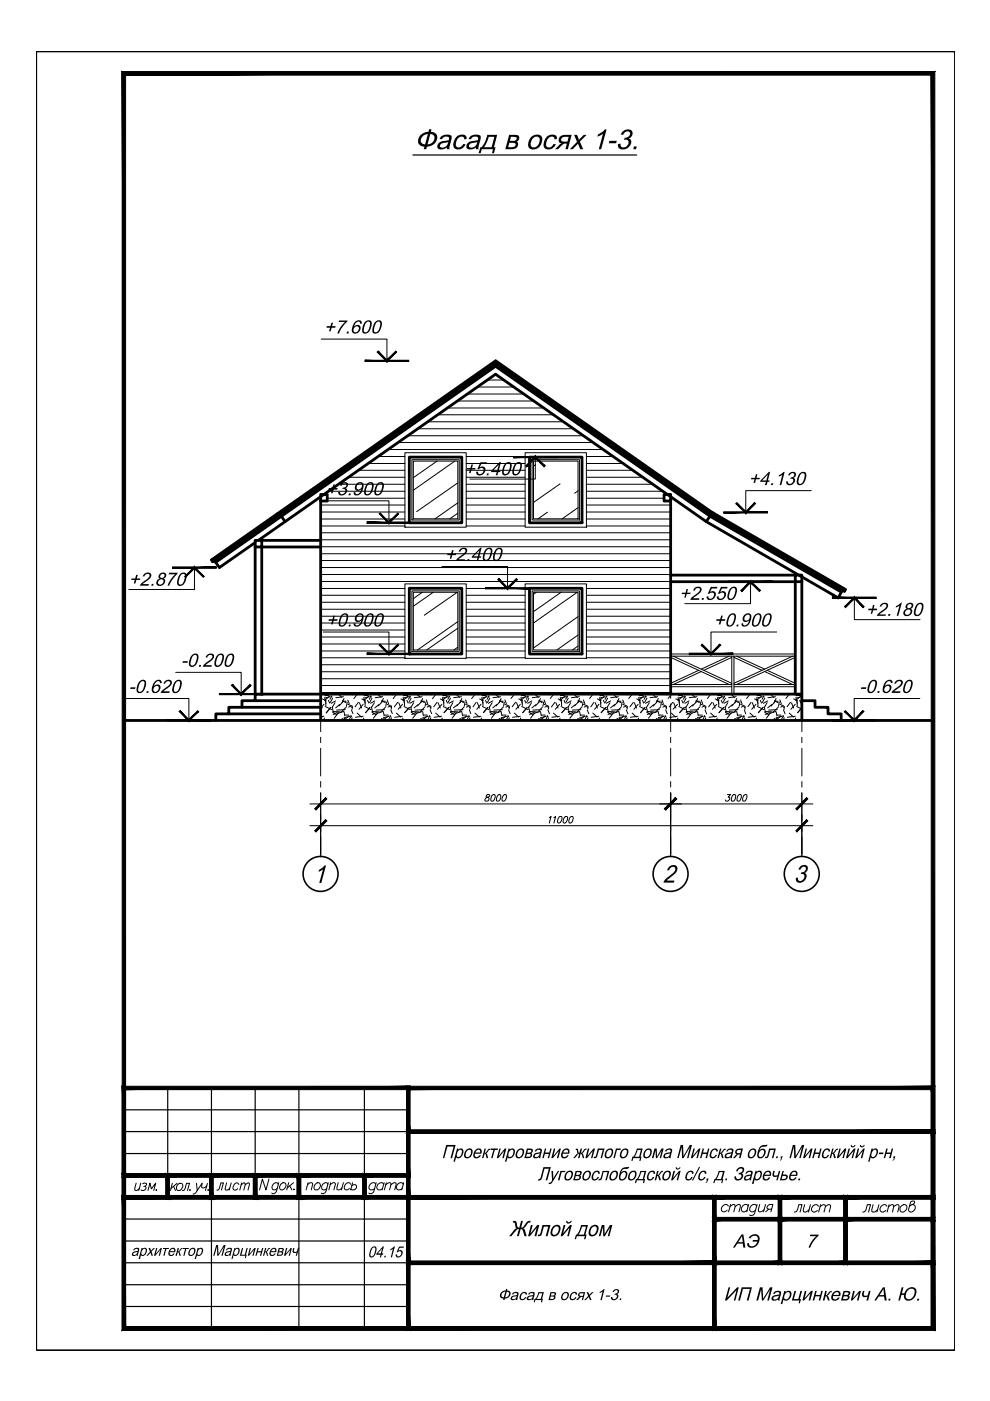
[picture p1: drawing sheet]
<svg xmlns="http://www.w3.org/2000/svg" width="210mm" height="297mm" viewBox="0 0 210 297" stroke-linecap="round" stroke-linejoin="round" font-family="sans-serif">
<!-- layer: 0 -->
<g fill="none" stroke="#000" stroke-width=".25">
<path d="M7.7 10.9h194.7v275.4h-194.7zM7.7 10.9h194.7M202.4 10.9h.1M202.4 10.9v275.4M26.3 235.3h60.2M26.3 239.9h60.2M35.6 230.6v18.6M44.8 230.6v51.1M54.1 230.6v18.6M63.4 230.6v51.1M77.3 230.6v51.1M26.3 244.6h60.2"/>
<path d="M26.3 258.5h60.2M26.3 263.1h60.2M26.3 267.7h60.2M26.3 272.4h60.2M26.3 277h60.2M7.7 286.3h194.7M202.4 286.3h.1"/>
</g>
<g fill="#000" stroke="#000" stroke-width=".21">
<path d="M25.9 15.2l.7 .7 171.6-.7zM26.6 15.9l171.6-.7-.8 .7zM198.2 15.2l-.8 .7 .8 266.1zM197.4 15.9l.8 266.1-.8-.7zM25.9 282h172.3l-.8-.7zM26.6 281.3h170.8l-171.5 .7zM25.9 15.2v266.8l.7-.7zM25.9 15.2l.7 .7v265.4z"/>
<path d="M69 173.8l-2 2.6 2.3-2.4zM69 173.8l-2 2.6-.3-.3z"/>
<path d="M69 169.1l-2 2.6 2.3-2.3zM69 169.1l-2 2.6-.3-.2z"/>
<path d="M140.9 171.5l.2 .2 2.1-2.6zM143.2 169.1l.3 .3-2.4 2.3z"/>
<path d="M143.2 169.1l-2.1 2.6 2.4-2.3zM143.2 169.1l-2.1 2.6-.2-.2z"/>
<path d="M171 173.8l-2.3 2.3 .3 .3zM171 173.8l.3 .2-2.3 2.4z"/>
<path d="M171 169.1l-2.3 2.4 .3 .2zM171 169.1l.3 .3-2.3 2.3z"/>
<path d="M25.9 230.3l.7 .7 60.3-.7zM26.6 231l60.3-.7-.7 .7zM86.9 230.3l-.7 .7 .7 18.6zM86.2 231l.7 18.6-.7-.8zM25.9 249.6h61l-.7-.8zM26.6 248.8h59.6l-60.3 .8zM25.9 230.3v19.3l.7-.8zM25.9 230.3l.7 .7v17.8z"/>
<path d="M86.2 230.3l.7 .7 111.3-.7zM86.9 231l111.3-.7-.8 .7zM197.4 231l.8 9.3v-10zM197.4 231l.8 9.3-.8-.7zM86.2 240.3h112l-.8-.7zM86.2 240.3l.7-.7h110.5zM86.2 230.3v10l.7-.7zM86.2 230.3l.7 .7v8.6z"/>
<path d="M86.2 239.6l.7 .7 111.3-.7zM86.9 240.3l111.3-.7-.8 .7zM197.4 240.3l.8 13.9v-14.6zM197.4 240.3l.8 13.9-.8-.7zM86.2 254.2h112l-.8-.7zM86.9 253.5h110.5l-111.2 .7zM86.2 239.6v14.6l.7-.7zM86.2 239.6l.7 .7v13.2z"/>
<path d="M25.9 248.8l.7 .8 9.3-.8zM26.6 249.6l9.3-.8-.7 .8zM35.9 248.8l-.7 .8 .7 4.6zM35.2 249.6l.7 4.6-.7-.7zM25.9 254.2h10l-.7-.7zM26.6 253.5h8.6l-9.3 .7zM25.9 248.8v5.4l.7-.7zM25.9 248.8l.7 .8v3.9z"/>
<path d="M25.9 253.5l.7 .7 60.3-.7zM26.6 254.2l60.3-.7-.7 .7zM86.9 253.5l-.7 .7 .7 27.8zM86.2 254.2l.7 27.8-.7-.7zM25.9 282h61l-.7-.7zM26.6 281.3h59.6l-60.3 .7zM25.9 253.5v28.5l.7-.7zM25.9 253.5l.7 .7v27.1z"/>
<path d="M35.2 248.8l.7 .8 9.3-.8zM35.9 249.6l9.3-.8-.7 .8zM45.2 248.8l-.7 .8 .7 4.6zM44.5 249.6l.7 4.6-.7-.7zM35.2 254.2h10l-.7-.7zM35.9 253.5h8.6l-9.3 .7zM35.2 248.8v5.4l.7-.7zM35.2 248.8l.7 .8v3.9z"/>
<path d="M44.5 248.8l.7 .8 9.3-.8zM45.2 249.6l9.3-.8-.8 .8zM53.7 249.6l.8 4.6v-5.4zM53.7 249.6l.8 4.6-.8-.7zM44.5 254.2h10l-.8-.7zM45.2 253.5h8.5l-9.2 .7zM44.5 248.8v5.4l.7-.7zM44.5 248.8l.7 .8v3.9z"/>
<path d="M53.7 248.8l.8 .8 9.3-.8zM54.5 249.6l9.3-.8-.8 .8zM63 249.6l.8 4.6v-5.4zM63 249.6l.8 4.6-.8-.7zM53.7 254.2h10.1l-.8-.7zM53.7 254.2l.8-.7h8.5zM53.7 248.8v5.4l.8-.7zM53.7 248.8l.8 .8v3.9z"/>
<path d="M63 248.8l.8 .8 13.8-.8zM63.8 249.6l13.8-.8-.7 .8zM77.6 248.8l-.7 .8 .7 4.6zM76.9 249.6l.7 4.6-.7-.7zM63 254.2h14.6l-.7-.7zM63 254.2l.8-.7h13.1zM63 248.8v5.4l.8-.7zM63 248.8l.8 .8v3.9z"/>
<path d="M77.6 253.5l-.7 .7 9.3-.7zM76.9 254.2l9.3-.7 .7 .7zM86.2 249.6v3.9l.7 .7zM86.2 249.6l.7-.8v5.4zM77.6 249.6h8.6l.7-.8zM76.9 248.8h10l-9.3 .8zM76.9 248.8l.7 4.7v-3.9zM76.9 248.8l.7 4.7-.7 .7z"/>
<path d="M86.2 253.5l.7 .7 64.9-.7zM86.9 254.2l64.9-.7-.7 .7zM151.8 253.5l-.7 .7 .7 13.9zM151.1 254.2l.7 13.9-.7-.7zM86.2 268.1h65.6l-.7-.7zM86.2 268.1l.7-.7h64.2zM86.2 253.5v14.6l.7-.7zM86.2 253.5l.7 .7v13.2z"/>
<path d="M151.1 253.5l.7 .7 13.9-.7zM151.8 254.2l13.9-.7-.7 .7zM165.7 253.5l-.7 .7 .7 4.6zM165 254.2l.7 4.6-.7-.7zM151.1 258.8h14.6l-.7-.7zM151.1 258.8l.7-.7h13.2zM151.1 253.5v5.3l.7-.7zM151.1 253.5l.7 .7v3.9z"/>
<path d="M165 253.5l.7 .7 14-.7zM165.7 254.2l14-.7-.8 .7zM179.7 253.5l-.8 .7 .8 4.6zM178.9 254.2l.8 4.6-.8-.7zM165 258.8h14.7l-.8-.7zM165 258.8l.7-.7h13.2zM165 253.5v5.3l.7-.7zM165 253.5l.7 .7v3.9z"/>
<path d="M178.9 253.5l.8 .7 18.5-.7zM179.7 254.2l18.5-.7-.8 .7zM198.2 253.5l-.8 .7 .8 4.6zM197.4 254.2l.8 4.6-.8-.7zM178.9 258.8h19.3l-.8-.7zM178.9 258.8l.8-.7h17.7zM178.9 253.5v5.3l.8-.7zM178.9 253.5l.8 .7v3.9z"/>
<path d="M86.2 267.4l.7 .7 64.9-.7zM86.9 268.1l64.9-.7-.7 .7zM151.1 268.1l.7 13.9v-14.6zM151.1 268.1l.7 13.9-.7-.7zM86.2 282h65.6l-.7-.7zM86.9 281.3h64.2l-64.9 .7zM86.2 267.4v14.6l.7-.7zM86.2 267.4l.7 .7v13.2z"/>
<path d="M151.1 267.4l.7 .7 46.4-.7zM151.8 268.1l46.4-.7-.8 .7zM197.4 268.1l.8 13.9v-14.6zM197.4 268.1l.8 13.9-.8-.7zM151.1 282h47.1l-.8-.7zM151.8 281.3h45.6l-46.3 .7zM151.1 267.4v14.6l.7-.7zM151.1 267.4l.7 .7v13.2z"/>
<path d="M151.1 268.1l13.9-.7h-13.2zM151.1 268.1l13.9-.7 .7 .7zM165 258.8v8.6l.7 .7zM165 258.8l.7-.7v10zM151.8 258.8h13.2l.7-.7zM151.1 258.1h14.6l-13.9 .7zM151.1 258.1l.7 9.3v-8.6zM151.1 258.1l.7 9.3-.7 .7z"/>
<path d="M165 268.1l13.9-.7h-13.2zM165 268.1l13.9-.7 .8 .7zM178.9 258.8v8.6l.8 .7zM178.9 258.8l.8-.7v10zM165.7 258.8h13.2l.8-.7zM165 258.1h14.7l-14 .7zM165 258.1l.7 9.3v-8.6zM165 258.1l.7 9.3-.7 .7z"/>
<path d="M178.9 268.1l18.5-.7h-17.7zM178.9 268.1l18.5-.7 .8 .7zM197.4 258.8v8.6l.8 .7zM197.4 258.8l.8-.7v10zM179.7 258.8h17.7l.8-.7zM178.9 258.1h19.3l-18.5 .7zM178.9 258.1l.8 9.3v-8.6zM178.9 258.1l.8 9.3-.8 .7z"/>
</g>
<g fill="#000">
<path d="M96.7 29.1l.8-.5h1l.4 .4v.5l-.5 .1a.74 .74 0 0 0-.7-.7 .74 .74 0 0 0-.7 .6l-.4 .9v.5l.3 .3h.7l.6-.7 .5 .1-.4 .6-.7 .4h-.9l-.5-.4-.1-.9zM115.7 29.3l.7-.6 1-.2 .4 .2 .3 .4v.4l-.5 .1a.72 .72 0 0 0-.7-.7 .72 .72 0 0 0-.7 .5l-.4 1 .2 .7 .6 .2 .3-.2 .4-.6 .6 .1-.5 .6-.8 .5-.8-.1-.5-.4v-1.1zM121.7 28.6h.6l.4 1 1.1-1h.6l-1.5 1.4 .8 1.6h-.7l-.4-1.1-1.1 1.1h-.7l1.5-1.5zM126.8 28.5l1-.6 .5-.5h.3l-1.1 4.2h-.5l.8-3.2-1.1 .6zM129.2 29.9h1.6l-.2 .5h-1.5zM132 28l.7-.5h.9l.4 .3 .1 .7-.2 .4-.6 .5 .4 .2 .2 .6-.3 .6-.4 .5-.8 .4-.9-.1-.5-.6v-.5h.6a.74 .74 0 0 0 .6 .8 .74 .74 0 0 0 .8-.5l.3-.4-.1-.5a.74 .74 0 0 0-.9-.3l.2-.4h.3l.6-.3a.62 .62 0 0 0-.1-1 .62 .62 0 0 0-.9 .3l-.3 .4-.5-.1zM134.4 31h.6l-.2 .6h-.5zM69.3 69.1h.8l.2-.7h.3l-.2 .7h.8l-.1 .4h-.8l-.2 .7h-.3l.2-.7h-.8zM71.9 68h1.8l-.1 .2-1.3 1.5-.4 1h-.4l.6-1.2 1.1-1.2h-1.4zM73.6 70.3h.4l-.1 .4h-.4zM69.7 103.5h.8l.2-.8h.3l-.2 .8h.8l-.1 .3h-.8l-.2 .8h-.3l.2-.8h-.8zM72.3 102.7l.7-.5 .7 .2v.7l-.5 .4 .4 .2v.6l-.4 .4-.5 .3h-.6l-.3-.3-.1-.4 .4-.1v.4l.5 .2 .3-.2 .3-.4a.44 .44 0 0 0-.1-.5 .44 .44 0 0 0-.5 0l.1-.3 .4-.1 .3-.2a.46 .46 0 0 0-.4-.6 .46 .46 0 0 0-.5 .5l-.4-.1z"/>
<path d="M74 104.6h.4l-.1 .4h-.4zM94.9 117.4h.7l.2-.8h.4l-.2 .8h.7l-.1 .3h-.7l-.2 .8h-.3l.1-.8h-.7zM97.4 116.6l.7-.5h.5l.4 .3 .1 .5-.2 .3-1.7 1.4h1.4l-.1 .3h-1.9l.5-.6 1-.7 .5-.6a.51 .51 0 0 0-.4-.6 .51 .51 0 0 0-.6 .5h-.4zM99.1 118.5h.4l-.1 .4h-.3zM99 99.2h.7l.2-.7h.4l-.2 .7h.7v.3h-.8l-.2 .8h-.4l.3-.8h-.8zM101.9 98h1.4l-.1 .4h-1.1l-.4 .7 .4-.2 .6 .1 .2 .3v.5l-.4 .7-.6 .3h-.6l-.3-.3v-.5h.3a.58 .58 0 0 0 .7 .5 .58 .58 0 0 0 .5-.6v-.4l-.2-.3-1.1 .3zM103.3 100.4h.3l-.1 .4h-.3zM159.3 101.3h.8l.2-.7h.3l-.2 .7h.7l-.1 .3h-.7l-.2 .8h-.3l.2-.8h-.8zM163.6 102.5h.4l-.2 .3h-.4zM165.2 100.7l1.2-.7-.7 2.8h-.4l.6-2.2-.8 .5zM167.3 100.3l.6-.3 .7 .1 .2 .4-.2 .6a.22 .22 0 0 0-.3 .2 .22 .22 0 0 0 .2 .2v.6l-.5 .6-.8 .2-.4-.3-.1-.5 .3-.1 .3 .6h.3l.5-.3v-.7l-.5-.1v-.3l.7-.2 .1-.4a.53 .53 0 0 0-.6-.2 .53 .53 0 0 0-.4 .4h-.3zM27.9 122.7h.8l.2-.8h.3l-.2 .8h.8l-.1 .3h-.8l-.2 .7h-.3l.2-.7h-.8z"/>
<path d="M30.6 121.7l.4-.3h.6l.4 .3v.5l-.2 .5-1.6 1.1h1.4l-.1 .4h-1.8l.3-.6 1.2-.8 .5-.6a.5 .5 0 0 0-.4-.6 .5 .5 0 0 0-.6 .4l-.1 .2h-.3zM32.2 123.8h.4l-.1 .4h-.4zM35.9 121.4h1.8l-.1 .3-1.2 1.4-.5 1.1h-.4l.7-1.4 1-1h-1.4zM69.7 131.3h.8l.2-.8h.3l-.2 .8h.8l-.1 .3h-.8l-.2 .8h-.3l.2-.8h-.8zM74 132.4h.4l-.1 .4h-.4zM144.6 125.7h.8l.1-.8h.4l-.2 .8h.7l-.1 .3h-.7l-.2 .7h-.3l.2-.7h-.8zM147.2 124.8l.6-.4h.6l.4 .4-.1 .5-.2 .4-1.6 1.1h1.4l-.1 .4h-1.9l.6-.7 1.1-.8 .3-.5a.48 .48 0 0 0-.3-.5 .48 .48 0 0 0-.6 .3l-.1 .2h-.4zM148.8 126.8h.5l-.2 .4h-.3zM150.7 124.4h1.4l-.1 .4h-1.1l-.4 .7 .5-.2 .6 .1 .2 .3v.5l-.6 .8-.9 .2-.4-.3v-.4l.3-.1 .2 .5h.4l.4-.3 .2-.3v-.4l-.2-.2-1.1 .2zM152.9 124.4h1.4l-.1 .4h-1.1l-.4 .7 .5-.2 .5 .1 .2 .3v.6l-.5 .7-.9 .2-.5-.3v-.4l.4-.1 .2 .5h.4l.4-.3 .2-.5-.2-.4-.3-.1-.6 .3h-.3zM151.9 131.3h.8l.2-.8h.3l-.2 .8h.8l-.1 .3h-.7l-.3 .8h-.3l.2-.8h-.8zM156.2 132.4h.4l-.1 .4h-.4z"/>
<path d="M184.1 129h.8l.2-.7h.3l-.2 .7h.8l-.1 .4h-.8l-.2 .7h-.3l.2-.7h-.7zM186.7 128.2l.8-.4 .6 .1 .2 .3-.2 .8-1.6 1.2 1.3 .1-.1 .3h-1.8l.2-.5 1.3-.9 .5-.7a.46 .46 0 0 0-.3-.4 .46 .46 0 0 0-.6 .2l-.1 .3h-.4zM188.4 130.2h.4l-.1 .4h-.4zM190 128.5l1-.7h.2l-.7 2.8h-.4l.6-2.2-.8 .4zM27.7 145.7h1l-.1 .4h-1zM31.2 146.5h.3l-.1 .4h-.4zM35 144.4l.6-.3 .5 .1 .3 .2v.5l-.2 .4-1.6 1.3h1.4l-.1 .3h-1.9l.5-.7 1.1-.7 .5-.5v-.3l-.3-.3-.4 .1-.4 .5-.4-.1zM38.8 140.2h1v.3h-1.1zM42.2 141h.4l-.1 .4h-.3zM43.7 139l.7-.4h.7l.3 .3v.4l-.3 .5-1.5 1.2h1.3l-.1 .4h-1.8l.2-.4 1.4-1.1 .4-.6a.53 .53 0 0 0-.6-.5 .53 .53 0 0 0-.5 .6h-.3zM182.6 145.7h1.1l-.1 .4h-1.1zM186.1 146.5h.4l-.1 .4h-.4z"/>
<path d="M189.8 144.6l.3-.3 .5-.2 .5 .1 .3 .3v.5l-.3 .4-1.5 1.2h1.3l-.1 .3h-1.8l.3-.5 1.2-.8 .5-.6a.49 .49 0 0 0-.4-.6 .49 .49 0 0 0-.6 .4l-.1 .2-.3-.1zM94.6 242.8h2l-.8 2.7h-.3l.7-2.4h-1.3l-.7 2.4h-.3zM102.7 243.5h.3l-.2 .9h.2l.6-.8 .4-.1-.1 .3-.3 .1-.2 .3a.31 .31 0 0 0-.2 .2 .31 .31 0 0 0 .1 .3l.2 .8h-.3l-.4-.9-.3 .9h-.3zM104.1 243.5h1.5l-.1 .3h-.6l-.5 1.7h-.3l.5-1.7h-.6zM105.9 243.5h.3l-.5 1.6 1.3-1.6h.4l-.6 2h-.3l.4-1.5-1.2 1.5h-.4zM108.8 258.8l.6 .2 .2 .8a.39 .39 0 0 0 .5 .5l.4-1.5h.4l-.4 1.5 .4-.1 1-1.3 .6-.1-.1 .4a1.68 1.68 0 0 0-1.2 1.1l-.2 .1 .3 .5 .4 1.2h-.5l-.3-1.1-.3-.4h-.2l-.4 1.5h-.4l.4-1.5-.5 .1-1.1 1.4h-.5l1.3-1.5a.21 .21 0 0 0 .2-.1 .21 .21 0 0 0-.1-.3l-.1-.4a.4 .4 0 0 0-.3-.6h-.2zM112.6 259.7h.3l-.4 1.8 1.4-1.8h.4l-.6 2.4h-.4l.5-1.8-1.4 1.8h-.4zM115 259.7h1.7l-.6 2.4h-.4l.5-2h-.9l-.4 1.7-.3 .3h-.6l.1-.3 .4-.1zM115.2 247.5h1.6l-.8 2.7h-.3l.7-2.4h-1l-.5 2.2-.4 .3h-.4l.1-.3 .4-.2zM115.5 243.5h.3l-.2 .9h.9l.2-.9h.3l-.6 2h-.3l.3-.8h-.9l-.2 .8h-.3zM116.9 248.3h.4v1.6l1-1.6h.3l-1.5 2.5-.3 .2-.5 .1 .1-.4h.4l.3-.4zM117.4 243.5h.3l-.4 1.6 1.3-1.6h.3l-.5 2h-.3l.4-1.5-1.3 1.5h-.3z"/>
<path d="M118.8 248.3h1.1l-.1 .2h-.7l-.5 1.7h-.3zM122.1 243.5a.42 .42 0 0 1 .5 .2 .42 .42 0 0 1 0 .5l.3 .2 .2-.9h.3l-.2 .9h.2l.6-.8 .4-.1-.1 .3h-.2l-.3 .4a.29 .29 0 0 0-.3 .3 .29 .29 0 0 0 .2 .3l.2 .7h-.3l-.4-.9-.3 .9h-.3l.2-.9-.2 .1-.7 .8h-.4l.6-.7 .5-.3-.2-.1-.1-.5-.3-.1zM124.6 243.5h.4l-.5 1.6 1.3-1.6h.4l-.6 2h-.3l.4-1.5-1.2 1.5h-.4zM125.9 248.5l.5-.3h.4l.4 .4v.2l-.4 .1a.45 .45 0 0 0-.4-.4 .45 .45 0 0 0-.5 .4l-.1 .8a.48 .48 0 0 0 .5 .3 .48 .48 0 0 0 .4-.5l.3 .1-.5 .6-.7 .1-.2-.2-.2-.7zM126.7 243.5h1.5l-.6 2h-.3l.5-1.7h-.8l-.4 1.5-.3 .2h-.4v-.2l.4-.1zM127.6 259.7h.5l.1 1.9 1.1-1.9h.5l-.6 2.4h-.3l.5-1.9-1.2 1.9h-.3l-.1-2-.5 2h-.3zM127.8 248.3h1.4l-.5 1.9h-.3l.4-1.7h-.8l-.4 1.6-.3 .1h-.4l.1-.2 .3-.2zM130.6 243.5h1v.3h-.8l-.5 1.7h-.3zM137.5 248.6l.3-.3 .8-.1 .3 .4v.2l-.3 .1a.47 .47 0 0 0-.5-.4 .47 .47 0 0 0-.5 .5l-.1 .6a.45 .45 0 0 0 .4 .4 .45 .45 0 0 0 .5-.4h.3l-.6 .6-.6 .1-.3-.2v-.7zM138.8 243.5h.4l.1 1.7 1-1.7h.4l-.5 2h-.3l.4-1.6-1 1.6h-.2l-.1-1.6-.4 1.6h-.4zM139.3 248.3h.4l-.3 .8h.2l.7-.8h.3l-.1 .2-.2 .1-.6 .6 .2 .2 .2 .8h-.3l-.4-.9-.3 .9h-.3zM144.3 242.8h.5l.1 2.4 1.4-2.4h.4l-.7 2.7h-.3l.6-2.3-1.4 2.3h-.3l-.1-2.3-.6 2.3h-.3z"/>
<path d="M145.6 248.6l.3-.3 .6-.1 .4 .1 .1 .2v.3l-.3 .1-.1-.4-.5 .1-.3 .2-.2 .9a.48 .48 0 0 0 .6 .3 .48 .48 0 0 0 .4-.5l.3 .1-.4 .5-.4 .2-.5-.1-.3-.2v-.4zM148.2 247.4h.3l-1.6 2.9h-.2zM147 243.5h.3l-.4 1.6 1.3-1.6h.3l-.5 2h-.3l.3-1.5-1.2 1.5h-.3zM149 243.5h.3l-.2 .9h.8l.2-.9h.3l-.5 2h-.3l.2-.8h-.8l-.3 .8h-.3zM148.4 248.6l.8-.4 .5 .3v.3l-.3 .1v-.3l-.4-.1-.5 .4-.2 .6 .2 .5h.4l.4-.5 .3 .1-.3 .4-.5 .3-.5-.1-.3-.3 .1-.7zM149.9 249.9h.3l-.2 .6-.4 .3 .3-.5-.2-.1zM150.8 243.9l.6-.4h.5l.3 .4v.2l-.3 .1a.49 .49 0 0 0-.6-.4 .49 .49 0 0 0-.4 .6l-.1 .7 .2 .2h.4l.3-.5 .3 .1-.5 .6-.6 .1-.4-.3v-.7zM152.7 243.5h.3l-.3 .9h.3l.5-.8 .4-.1-.1 .3-.3 .1-.2 .3a.31 .31 0 0 0-.2 .2 .31 .31 0 0 0 .1 .3l.2 .8h-.3l-.4-.9-.3 .9h-.3zM153.8 249.9h.4l-.1 .3h-.3zM156.3 247.8l.5-.3h.6l.4 .2v.5l-.5 .6 .3 .3-.2 .8-.5 .3-.7 .1-.4-.3-.1-.5 .3-.1 .1 .4 .3 .2 .5-.1 .3-.6-.1-.3h-.5l.1-.4h.3l.4-.3a.47 .47 0 0 0-.4-.6 .47 .47 0 0 0-.5 .4l-.1 .3-.4-.1zM163.1 243.5h1.4l-.5 2h-.3l.4-1.7h-.8l-.4 1.5-.3 .2h-.4l.1-.2 .3-.1zM164 248.3h.3l-.1 .4a.43 .43 0 0 0 .1 .6 .43 .43 0 0 0 .6-.2l.2-.8h.3l-.5 1.9h-.3l.2-.8-.8 .1-.2-.3z"/>
<path d="M164.6 245.2h.4l-.2 .3h-.3zM165.6 245.2h.3l-.2 .6-.3 .3 .3-.5-.2-.1zM168.1 242.8h.5l.1 2.4 1.4-2.4h.4l-.7 2.7h-.3l.6-2.3-1.4 2.3h-.3l-.1-2.3-.6 2.3h-.3zM169.3 249.9h.4l-.1 .3h-.4zM170.8 243.5h.3l-.4 1.6 1.3-1.6h.3l-.6 2h-.2l.3-1.5-1.2 1.5h-.3zM172.8 243.5h.3l-.3 .9h.9l.2-.9h.3l-.5 2h-.3l.2-.8h-.8l-.3 .8h-.3zM174.6 243.9l.6-.4h.5l.3 .4v.2l-.3 .1a.49 .49 0 0 0-.6-.4 .49 .49 0 0 0-.4 .6l-.1 .7 .2 .2h.4l.3-.5 .3 .1-.5 .6-.6 .1-.4-.3v-.7zM176.4 243.5h.3l-.2 .9h.2l.6-.8 .4-.1-.1 .3-.3 .1-.2 .3a.31 .31 0 0 0-.2 .2 .31 .31 0 0 0 .1 .3l.2 .8h-.3l-.4-.9-.3 .9h-.3zM178 243.5h.3l-.5 1.6 1.3-1.6h.4l-.6 2h-.3l.4-1.5-1.2 1.5h-.4zM186.4 244.4h.9l-.1 .3h-.9zM187.9 243.5h.3l-.2 .9h.8l.3-.9h.3l-.6 2h-.3l.3-.8h-.9l-.2 .8h-.3zM189.5 245.2h.3l-.1 .6-.4 .3-.1-.1 .4-.5h-.2z"/>
<path d="M31.5 264.6h.3l.2 .6 .6-.6h.3l-.8 .8 .3 .8h-.3l-.2-.6-.6 .6h-.3l.8-.8zM33.1 264.6h.3l-.4 1.3 1.1-1.3h.2l-.4 1.6h-.2l.3-1.2-1.1 1.2h-.3zM34.6 264.6h1.2v.2h-.5l-.4 1.4h-.3l.4-1.4h-.5zM37.7 264.6h.2l-.1 .7 .6-.7h.3l-.7 .8 .4 .8h-.3l-.3-.7-.3 .7h-.3zM38.8 264.6h1.2v.2h-.5l-.4 1.4h-.2l.3-1.4h-.4zM45.8 264h.4l.1 2 1.2-2h.3l-.6 2.2h-.3l.6-1.9-1.2 1.9h-.2l-.1-1.9-.5 1.9h-.3zM51.3 264.6h.3l-.4 1.4h.7l.4-1.4h.2l-.4 2.2h-.2l.1-.6h-1.2zM53 264.6h.2l-.3 1.3 1-1.3h.3l-.4 1.6h-.3l.3-1.2-1 1.2h-.3zM54.6 264.6h.3l-.2 .7h.7l.2-.7h.2l-.4 1.6h-.3l.2-.7h-.7l-.2 .7h-.3zM56.2 264.6h.3l-.2 .7 .3-.1 .3-.5 .4-.1-.8 .8 .2 .2 .2 .6h-.3l-.3-.7-.3 .7h-.2zM60.7 264.6h.2l-.3 1.3 1-1.3h.3l-.4 1.6h-.3l.4-1.2-1.1 1.2h-.3zM62.2 264.6h.2v.3a.37 .37 0 0 0 .1 .5 .37 .37 0 0 0 .4 0l.3-.8h.2l-.5 1.6h-.2l.2-.6-.7 .1-.1-.2z"/>
<path d="M81.5 266.2h.3l-.1 .4h-.3zM82.8 264.8l.7-.5h.2l-.6 2.3h-.3l.5-1.8-.6 .3zM84.6 264.3h1v.3h-.8l-.3 .6 .3-.2 .4 .1 .2 .6-.3 .6-.4 .3-.7-.1-.1-.5h.3a.4 .4 0 0 0 .4 .4 .4 .4 0 0 0 .4-.4l.1-.4a.4 .4 0 0 0-.4-.3 .4 .4 0 0 0-.4 .2h-.2zM110.5 274.2l.5-.3h.4l.3 .3v.3h-.3a.45 .45 0 0 0-.5-.3 .45 .45 0 0 0-.4 .5v.2a.44 .44 0 0 0 .3 .6 .44 .44 0 0 0 .5-.5l.3 .1-.3 .4-.5 .2-.4-.1-.2-.3v-.4zM121.1 274.2l.3-.2 .6-.1 .3 .3v.3h-.3a.45 .45 0 0 0-.5-.3 .45 .45 0 0 0-.3 .4l-.1 .6a.46 .46 0 0 0 .5 .2 .46 .46 0 0 0 .4-.4l.2 .1-.3 .4-.5 .2-.4-.1-.2-.7zM124.4 274h.3l.2 .5 .6-.5h.4l-.8 .8 .3 .8h-.3l-.3-.6-.6 .6h-.3l.8-.8zM127.2 273.9l1-.6-.6 2.3h-.3l.5-1.8-.7 .4zM128.5 274.7h.9l-.1 .2h-.9zM130.1 273.6l.4-.3h.4l.3 .2v.5l-.4 .4a.73 .73 0 0 1 .2 .8 .73 .73 0 0 1-.7 .4h-.5l-.3-.6h.3l.2 .4h.3l.3-.2a.37 .37 0 0 0 .2-.5 .37 .37 0 0 0-.5-.2v-.2l.6-.2a.36 .36 0 0 0-.2-.6 .36 .36 0 0 0-.5 .4h-.3zM131.4 275.3h.3v.3h-.3zM154.5 272.9h.3l-.6 2.2 2.1-2.2h.3l-.7 2.8h-.3l.6-2.2-2.1 2.2h-.4zM157.3 272.9h2.1l-.7 2.8h-.4l.7-2.4h-1.5l-.6 2.4h-.4z"/>
<path d="M159 262.1l.5-.3 .9-.1 .6 .5 .1 .5-.2 .7-.3 .5-.6 .5-.4 .2-.8-.1-.3-.5-.1-.4 .4-.1v.4l.3 .3h.8l.4-.4 .3-.6h-1v-.3h1.1v-.5l-.4-.4h-.6l-.6 .6-.3-.1zM161.1 272.9h.6l.1 2.5 1.5-2.5h.5l-.8 2.8h-.3l.6-2.3-1.5 2.3h-.3l-.1-2.3-.7 2.3h-.3zM168.4 273.7h.4l-.5 1.7h.9l.5-1.7h.4l-.5 1.7h.2l-.2 .9h-.3l.2-.6h-1.6zM170.6 273.7h.4l-.4 1.6 1.4-1.6h.3l-.5 2h-.3l.3-1.5-1.3 1.5h-.4zM171.8 261.8h1.8l-1.2 1.5-.6 1.2h-.3l.6-1.4 1-1h-1.4zM172.8 273.7h.4l-.3 .8h1l.2-.8h.4l-.6 2h-.3l.2-.9h-.9l-.3 .9h-.3zM175 273.7h.3l-.2 .9 .3-.1 .5-.7 .5-.1-.1 .3h-.2l-.5 .5a.17 .17 0 0 0-.2 .2 .17 .17 0 0 0 .2 .2l.3 .8h-.3l-.5-.9-.3 .9h-.3zM180.9 273.7h.3l-.4 1.6 1.4-1.6h.3l-.5 2h-.3l.4-1.5-1.4 1.5h-.3zM183 273.7h.3l-.1 .5a.46 .46 0 0 0 .2 .6 .46 .46 0 0 0 .6-.2l.2-.9h.4l-.5 2h-.4l.2-.8-.8 .1-.3-.2zM188.4 275.4h.4l-.1 .3h-.4zM194.5 275.4h.4l-.1 .3h-.4z"/>
<path d="M89.1 28.7l.9-.6 .8-.1 .2-.6h.5l-.1 .6 .9 .3 .3 .3 .1 .7-.3 .8-.5 .5-.8 .4-.6 .1-.1 .5h-.6l.2-.5-.9-.3-.5-.6v-.6zM91.2 28.4l-.6 2.2 1-.3 .5-.7-.1-.8-.3-.3zM89.8 28.7l-.5 .6-.1 .6 .3 .5 .6 .2 .6-2.2z"/>
<path d="M93.5 29l.7-.4h1a.66 .66 0 0 1 .5 1.1l-.4 1.4v.5h-.5v-.3l-.9 .4h-.6l-.5-.2-.1-.6 .5-.7 1.4-.4a.47 .47 0 0 0 .6-.5 .47 .47 0 0 0-.7-.3l-.5 .1-.3 .4h-.5zM93.6 30.5a.48 .48 0 0 0-.2 .6 .48 .48 0 0 0 .7 .2l.6-.3 .3-.9z"/>
<path d="M99.6 29.1l.8-.5h1a.69 .69 0 0 1 .5 1.1l-.5 1.5 .1 .4h-.6v-.3l-.9 .4-.9-.1-.3-.5 .3-.7 .5-.4 1-.1a.55 .55 0 0 0 .6-.2 .55 .55 0 0 0 .1-.5l-.3-.2h-.5l-.3 .1-.3 .4h-.5zM99.7 30.5a.5 .5 0 0 0-.1 .7 .5 .5 0 0 0 .7 0l.5-.2 .4-.9z"/>
<path d="M103.3 28.6h2.1l-.7 2.6h.4l-.4 1.3h-.4l.2-.9h-2.3l-.3 .9h-.4l.4-1.3h.2l.5-.7zM103.6 29l-.3 1.1-.7 1.1h1.6l.6-2.2z"/>
<path d="M108 28.6h1.5a.71 .71 0 0 1 .6 .7 .71 .71 0 0 1-.5 .7l.3 .4v.4l-.5 .6-.7 .2h-1.6zM108.3 29l-.2 .9h.6a.53 .53 0 0 0 .7-.1 .53 .53 0 0 0-.1-.7zM108 30.3l-.3 .9h1.2a.46 .46 0 0 0 .4-.6 .46 .46 0 0 0-.6-.3z"/>
<path d="M112.5 29.1l1.1-.6 .7 .1 .6 .4 .1 .8-.2 .7-.8 1-1.2 .2-.7-.4-.1-1.1zM113 29.3l-.4 .8-.1 .7 .3 .4 .6 .1 .8-.7 .2-1.2-.4-.4h-.5z"/>
<path d="M118.6 29.1l.8-.5h1.8l-.8 3h-.5l.3-1.1h-.7l-1.2 1.1h-.6l1-1.1 .4-.1-.4-.1-.3-.4zM119.3 29.1a.5 .5 0 0 0-.3 .7 .5 .5 0 0 0 .7 .2h.6l.3-1z"/>
<path d="M75.2 68.3l.6-.4h.6l.3 .3v.4h-.4a.47 .47 0 0 0-.4-.4 .47 .47 0 0 0-.5 .3l-.3 .8 .3-.3 .6-.1 .3 .2 .2 .6-.6 .8-.7 .3-.6-.4v-.6l.2-.9zM75.2 69.4l-.2 .7a.58 .58 0 0 0 .7 .3 .58 .58 0 0 0 .4-.7v-.3l-.3-.2z"/>
<path d="M77.3 68.3l.4-.3 .7-.1 .3 .3 .1 .3-.1 .7-.3 1-.4 .4-.5 .2-.5-.1-.2-.4 .1-1.2zM77.7 68.3l-.6 1.4v.5l.2 .3 .4-.1 .4-.4 .4-1.4a.46 .46 0 0 0-.3-.4 .46 .46 0 0 0-.5 .1z"/>
<path d="M79.5 68.3l.3-.3 .8-.1 .4 .5-.1 1-.4 .8-.4 .4-.4 .2-.5-.1-.2-.4v-1zM79.8 68.3l-.4 .9-.1 .9a.52 .52 0 0 0 .6 .4 .52 .52 0 0 0 .4-.6l.3-1.3-.3-.4z"/>
<path d="M107 98.4l.5-.4h.6l.3 .2 .1 .3-.3 1.5-.3 .5-.7 .3-.5-.1-.2-.3 .1-1zM107.4 98.4l-.5 .8-.1 .9a.51 .51 0 0 0 .6 .4 .51 .51 0 0 0 .4-.5l.3-1.2a.44 .44 0 0 0-.2-.5 .44 .44 0 0 0-.5 .1z"/>
<path d="M109.2 98.3l.6-.3h.4l.4 .2 .1 .3-.4 1.5-.4 .6-.5 .2-.5-.1-.3-.4 .1-.9zM109.5 98.4l-.4 .8-.1 .9a.51 .51 0 0 0 .5 .4 .51 .51 0 0 0 .5-.5l.3-1.4-.3-.4z"/>
<path d="M75.5 102.6l.6-.4h.6l.4 .5v.5l-.3 1-.6 .7-.4 .1h-.6l-.2-.6 .4-.1a.49 .49 0 0 0 .4 .5 .49 .49 0 0 0 .5-.4l.3-.7-.6 .4-.4-.1-.3-.3-.1-.4zM75.9 102.7l-.3 .5v.3l.3 .3 .7-.4 .2-.6a.5 .5 0 0 0-.9-.1z"/>
<path d="M77.9 102.5l.4-.3h.4l.4 .2 .1 .4-.2 1.4-.4 .5-.5 .3h-.7l-.2-.6 .2-1.1zM78.2 102.5l-.4 .7-.2 1.2a.53 .53 0 0 0 .6 .3 .53 .53 0 0 0 .4-.5l.2-.7 .1-.8-.2-.2z"/>
<path d="M80 102.5l.4-.3h.5l.3 .2 .2 .4-.3 1.5-.5 .5-.3 .2h-.5l-.4-.3 .1-1.3zM80.4 102.5l-.5 .7-.2 1.2a.53 .53 0 0 0 .6 .3 .53 .53 0 0 0 .4-.5l.4-1.3-.2-.4z"/>
<path d="M101.9 116.1h.2l-.5 1.9h.4l-.1 .3h-.3l-.2 .6h-.4l.2-.6h-1.2l.1-.3zM101.6 116.7l-1.2 1.3h.9z"/>
<path d="M103 116.5l.5-.4h.5l.3 .2 .1 .3v.7l-.4 1-.3 .4-.6 .3-.5-.1-.2-.4v-1zM103.3 116.5l-.4 .8-.2 1.1a.6 .6 0 0 0 .7 .2 .6 .6 0 0 0 .4-.6l.3-1.3-.4-.3z"/>
<path d="M105.1 116.5l.6-.4h.4l.3 .2 .2 .3-.1 .7-.3 1-.4 .4-.5 .3-.5-.1-.3-.4 .1-1zM105.5 116.5l-.5 .8-.1 1.1a.61 .61 0 0 0 .7 .2 .61 .61 0 0 0 .4-.7l.2-1.2-.3-.3z"/>
<path d="M105.9 98h.3l-.5 1.8h.4l-.1 .3h-.3l-.2 .7h-.4l.2-.7h-1.2l.1-.3zM105.7 98.5l-1.2 1.3h.9z"/>
<path d="M163 100h.3l-.5 1.9h.4l-.1 .3h-.4l-.1 .6h-.4l.2-.6h-1.2v-.3zM162.8 100.6l-1.2 1.3h.9z"/>
<path d="M169.5 100.4l.6-.4h.5l.3 .3 .1 .4-.4 1.5-.5 .5-.4 .2-.5-.1-.3-.5 .1-.9zM169.8 100.5l-.5 1.3v.6l.2 .2h.3l.4-.4 .4-1.5a.43 .43 0 0 0-.3-.4 .43 .43 0 0 0-.5 .2z"/>
<path d="M33.8 121.7l.4-.3h.6l.2 .1 .3 .3-.2 .6-.4 .3 .3 .3-.1 .6-.8 .6h-.6l-.4-.4 .1-.6 .7-.5-.3-.3v-.3zM34.2 121.8l-.2 .2a.44 .44 0 0 0 .4 .6 .44 .44 0 0 0 .5-.5l-.2-.4zM33.7 123l-.2 .5 .1 .3 .3 .2 .4-.2 .3-.3v-.5l-.2-.2z"/>
<path d="M38.1 121.8l.4-.3 .6-.1 .4 .2 .1 .3-.4 1.6-.4 .5-.4 .2-.6-.1-.3-.3 .1-.8zM38.5 121.8l-.4 .7-.2 1a.54 .54 0 0 0 .6 .4 .54 .54 0 0 0 .4-.6l.3-1.4a.43 .43 0 0 0-.7-.1z"/>
<path d="M40.7 138.9l.4-.3h.6l.4 .4-.1 .8-.3 1-.4 .4-.4 .2-.6-.1-.3-.4 .2-1zM41 139l-.5 .9-.1 1a.61 .61 0 0 0 .7 .1 .61 .61 0 0 0 .4-.6l.2-1.2a.43 .43 0 0 0-.2-.3 .43 .43 0 0 0-.5 .1z"/>
<path d="M46.1 138.8l.5-.2h.6l.2 .2 .1 .7-.2 .8-.4 .8-.5 .3h-.5l-.4-.3v-.8l.2-.8zM46.4 139l-.5 .8-.1 .9a.51 .51 0 0 0 .6 .4 .51 .51 0 0 0 .4-.5l.4-1.4-.4-.4z"/>
<path d="M48.3 138.8l.5-.2h.5l.3 .2 .1 .7-.3 1.1-.4 .5-.4 .3h-.5l-.4-.3-.1-.8 .3-.8zM48.5 139l-.5 1.4v.5l.2 .2h.4l.3-.3 .4-1.3-.1-.6-.3-.1z"/>
<path d="M72.3 130.5l.5-.4 .5-.1 .3 .1 .2 .4-.2 1.4-.4 .6-.5 .4-.7-.1-.2-.4 .1-.9zM72.6 130.5l-.5 1.4v.4l.3 .3 .7-.3 .4-1.4-.1-.4-.2-.2z"/>
<path d="M75.5 130.4l.7-.4 .5 .1 .3 .3 .1 .6-.4 1.2-.5 .5-.3 .2-.7-.1-.2-.6h.4a.49 .49 0 0 0 .4 .4 .49 .49 0 0 0 .5-.4l.3-.7-.6 .4-.4-.1-.3-.3-.1-.4zM75.9 130.5l-.3 .5 .2 .5h.6l.4-.7a.46 .46 0 0 0-.3-.5 .46 .46 0 0 0-.6 .2z"/>
<path d="M77.7 130.5l.5-.4 .5-.1 .4 .2 .1 .5-.3 1.5-.8 .7-.6-.1-.3-.3 .1-1zM78 130.6l-.4 .8v.7a.51 .51 0 0 0 .5 .5 .51 .51 0 0 0 .5-.6l.3-.9v-.6l-.2-.2h-.3z"/>
<path d="M79.8 130.5l.5-.4 .6-.1 .3 .2 .2 .5-.4 1.5-.7 .7-.7-.1-.2-.3v-.9zM80.2 130.6l-.3 .4-.2 1.1a.51 .51 0 0 0 .6 .5 .51 .51 0 0 0 .4-.6l.3-.9v-.6l-.2-.2h-.3z"/>
<path d="M154.6 130.4l.5-.3 .4-.1 .3 .1 .2 .4-.2 1.5-.4 .5-.5 .4-.6-.1-.3-.4 .1-.9zM155 130.4l-.4 .6-.3 1 .1 .4 .2 .2 .7-.3 .4-1.1v-.7l-.3-.2z"/>
<path d="M154.9 124.7l.4-.3h.5l.5 .4v.6l-.4 1.2-.5 .5-.4 .1-.5-.1-.3-.4 .1-1zM155.2 124.8l-.5 .9-.1 .9a.54 .54 0 0 0 .6 .3 .54 .54 0 0 0 .4-.6l.3-1.2a.42 .42 0 0 0-.2-.4 .42 .42 0 0 0-.5 .1z"/>
<path d="M157.8 130.4l.5-.3h.6l.4 .4v.6l-.4 1.1-.4 .5-.9 .2-.3-.3-.1-.4 .4-.1v.2a.61 .61 0 0 0 .6 .2 .61 .61 0 0 0 .5-.5l.1-.5-.6 .4-.6-.2-.2-.5zM158 130.6l-.2 .7 .3 .3 .7-.2 .2-.5a.49 .49 0 0 0-.4-.6 .49 .49 0 0 0-.6 .3z"/>
<path d="M160 130.4l.4-.3 .6-.1 .3 .2 .2 .4-.3 1.3-.3 .5-.6 .5-.6-.1-.3-.4 .1-.8zM160.4 130.4l-.4 .6-.2 .9v.4l.3 .3h.3l.3-.4 .4-1v-.6a.43 .43 0 0 0-.7-.2z"/>
<path d="M162.2 130.4l.4-.3 .5-.1 .3 .2 .2 .4-.2 1.3-.3 .5-.6 .5h-.5l-.4-.5 .2-1.2zM162.5 130.4l-.3 .6-.3 .9v.4l.3 .3h.3l.4-.4 .3-1v-.6a.43 .43 0 0 0-.7-.2z"/>
<path d="M192.1 128.2l.8-.4 .6 .1 .1 .3-.1 .6-.5 .3 .4 .3-.1 .7-.5 .4-.6 .2-.5-.2-.2-.4 .2-.6 .6-.4-.3-.3zM192.5 128.2l-.1 .3 .1 .4h.4l.3-.2a.42 .42 0 0 0-.1-.6 .42 .42 0 0 0-.6 .1zM192.1 129.4l-.2 .4 .2 .5h.5l.4-.5a.5 .5 0 0 0-.3-.6 .5 .5 0 0 0-.6 .2z"/>
<path d="M194.4 128.1l.8-.3 .3 .1 .3 .3-.1 .9-.3 1-.5 .4-.5 .2-.5-.3-.1-.3v-.8zM194.8 128.2l-.4 .5-.3 .8v.5l.3 .4 .6-.3 .5-1.3v-.5l-.2-.2z"/>
<path d="M29.5 144.5l.5-.3 .5-.1 .3 .2 .2 .4-.4 1.6-.8 .7h-.5l-.3-.5 .1-1.1zM29.8 144.7l-.5 1.3v.4l.3 .3 .3-.1 .4-.3 .3-.9v-.7a.48 .48 0 0 0-.8 0z"/>
<path d="M32.8 144.5l.5-.3 .5-.1 .4 .2 .1 .3-.1 .2h-.3a.51 .51 0 0 0-.5-.4 .51 .51 0 0 0-.5 .5l-.3 .6 .3-.3 .7-.1 .4 .2v.6l-.2 .5-.3 .4-.9 .2-.4-.4v-.6zM32.7 145.7l-.1 .2v.5l.1 .3h.4l.5-.4 .1-.7-.3-.2h-.3z"/>
<path d="M37.2 144.4l.4-.2h.6l.3 .3 .1 .5-.3 1.1-.3 .5-.6 .4h-.5l-.3-.3-.1-.6 .2-.9zM37.5 144.5l-.4 .6-.2 1.1a.51 .51 0 0 0 .5 .5 .51 .51 0 0 0 .5-.6l.3-.9v-.6l-.2-.2z"/>
<path d="M184.6 144.4l.4-.2 .5-.1 .3 .2 .2 .5-.3 1.3-.3 .5-.6 .4-.7-.1-.2-.5 .2-1.2zM185 144.5l-.5 .6-.2 1.1a.51 .51 0 0 0 .5 .5 .51 .51 0 0 0 .5-.6l.2-.7 .1-.8-.2-.2z"/>
<path d="M187.7 144.6l.8-.5 .4 .1 .3 .3v.3h-.3l-.2-.4-.4 .1-.6 .6-.1 .4 .5-.4h.5l.4 .5-.2 .8-.7 .6-.6-.1-.3-.4v-1zM187.7 145.6l-.2 .5a.49 .49 0 0 0 .4 .6 .49 .49 0 0 0 .6-.4l.1-.4a.49 .49 0 0 0-.3-.5 .49 .49 0 0 0-.6 .2z"/>
<path d="M192.1 144.5l.4-.3 .5-.1 .5 .5-.2 1.5-.5 .6-.4 .3-.8-.2-.1-.3 .1-1.2zM192.5 144.5l-.3 .3-.3 .7-.1 .6 .1 .5 .4 .1 .4-.3 .5-1.6a.4 .4 0 0 0-.2-.4 .4 .4 0 0 0-.5 .1z"/>
<path d="M96.9 243.5h.3l-.1 .3 .6-.3 .4 .1 .2 .3-.1 .6-.3 .7-.4 .3-.6 .1-.2-.3-.3 1h-.3zM97.4 243.8l-.5 .7v.8h.5l.3-.3 .2-.9a.33 .33 0 0 0-.2-.3 .33 .33 0 0 0-.3 0z"/>
<path d="M98.7 243.9l.8-.4 .4 .1 .3 .3-.2 1.1-.6 .5-.6 .1-.4-.3v-.5zM99.2 243.9l-.5 .8 .1 .5 .3 .1 .6-.3 .2-.8-.1-.3z"/>
<path d="M100.7 243.9l.8-.4 .4 .1 .2 .3v.7l-1.4 .1 .1 .5 .2 .1 .4-.1 .2-.3 .4 .1-.7 .5-.5 .1-.4-.3-.1-.5zM101.1 243.9l-.3 .5h1l-.1-.6z"/>
<path d="M107.8 243.5h.3l-.1 .3 .6-.3 .4 .1 .2 .3-.1 .6-.3 .7-.3 .3-.6 .1-.2-.3-.3 1h-.3zM108.3 243.8l-.5 .7 .1 .8h.4l.3-.3 .2-.9a.33 .33 0 0 0-.1-.3 .33 .33 0 0 0-.4 0z"/>
<path d="M109.6 243.9l.8-.4 .5 .1 .2 .3-.2 1.1-.6 .5-.6 .1-.4-.3v-.5zM110.1 243.9l-.5 .8 .1 .5 .3 .1 .6-.3 .2-.8-.1-.3z"/>
<path d="M111.7 243.5l1.2 .1 .1 .2-.1 .5a.24 .24 0 0 0-.2 .2 .24 .24 0 0 0 .1 .2v.4l-.4 .4h-1.2zM111.9 243.8l-.1 .6h.5a.29 .29 0 0 0 .3-.3 .29 .29 0 0 0-.3-.3zM111.7 244.7l-.2 .6h.6a.32 .32 0 0 0 .4-.3 .32 .32 0 0 0-.4-.3z"/>
<path d="M113.5 243.9l.4-.3 .5-.1 .5 .2v.4l-.3 1.4h-.3v-.2l-.6 .3-.5-.1-.2-.2 .2-.5 .4-.4h.6a.34 .34 0 0 0 .3-.5 .34 .34 0 0 0-.5-.1l-.3 .4-.3-.1zM113.6 244.7a.35 .35 0 0 0-.1 .6 .35 .35 0 0 0 .5-.1l.5-.7z"/>
<path d="M119.5 259.7h.4l-.5 1.8 1.5-1.8h.3l-.6 2.4h-.3l.4-1.8-1.4 1.8h-.4zM120.1 258.8h.2a.34 .34 0 0 0 .4 .3 .34 .34 0 0 0 .3-.3h.2v.3l-.6 .3a.44 .44 0 0 1-.5-.6z"/>
<path d="M120 248.6l.9-.4 .3 .1 .3 .3-.1 .9-.2 .4-.5 .3h-.7l-.3-.3v-.7zM120.3 248.7l-.3 .9a.56 .56 0 0 0 .6 .4 .56 .56 0 0 0 .5-.6l.1-.4a.46 .46 0 0 0-.3-.5 .46 .46 0 0 0-.6 .2z"/>
<path d="M119.3 243.9l.8-.4 .4 .1 .2 .3v.7h-1.4v.5l.2 .2h.5l.3-.4 .3 .1-.6 .5-.6 .1-.4-.3v-.6zM119.5 244l-.1 .4h1v-.2a.47 .47 0 0 0-.3-.4 .47 .47 0 0 0-.6 .2z"/>
<path d="M122 248.3h1a.5 .5 0 0 1 .3 .4 .5 .5 0 0 1-.3 .5l.2 .4-.3 .5-.3 .1h-1.1zM122.3 248.5l-.2 .6h.6a.29 .29 0 0 0 .3-.3 .29 .29 0 0 0-.4-.3zM122 249.4l-.1 .6h.5a.32 .32 0 0 0 .5-.3 .32 .32 0 0 0-.5-.3z"/>
<path d="M123.2 259.7h1.5l-.6 2.1h.3l-.3 .9h-.3l.2-.6h-1.7l-.2 .6h-.3l.3-.9 .3-.2 .4-.5zM123.4 260.1l-.3 1-.5 .7h1.2l.4-1.7z"/>
<path d="M123.8 248.6l.4-.3 .5-.1 .3 .1 .3 .3-.2 1-.6 .6h-.7l-.3-.3v-.7zM124.2 248.6l-.3 .4-.1 .7a.63 .63 0 0 0 .7 .2 .63 .63 0 0 0 .4-.7l.1-.4-.2-.3h-.3z"/>
<path d="M128.5 244l.8-.5 .7 .3v.8l-.6 .8-.8 .2-.3-.3-.1-.5zM129 243.9l-.3 .4-.2 .7a.55 .55 0 0 0 .7 .3 .55 .55 0 0 0 .4-.6l.1-.4-.1-.4-.1-.1z"/>
<path d="M129.7 248.5l.7-.3 .4 .1 .2 .3-.1 1-.7 .6-.6 .1-.4-.3 .1-.9zM130 248.6l-.5 .8v.4l.3 .2 .5-.2 .4-.6v-.5l-.2-.2z"/>
<path d="M131.9 243.8l.8-.3 .5 .4v.5l-.2 .6-.7 .6-.6-.1-.3-.4 .1-.8zM132.2 243.9l-.5 .8 .1 .5 .3 .1 .6-.3 .2-.7-.1-.5z"/>
<path d="M131.8 247.8l.6-.3 1-.1-.3 .4-1 .1-.4 .5v.2l.5-.3h.4l.4 .4-.2 1-.7 .6-.6-.1-.3-.3 .2-1.1zM132 248.6l-.4 .5v.6a.55 .55 0 0 0 .6 .3 .55 .55 0 0 0 .4-.6l.1-.4a.41 .41 0 0 0-.2-.5 .41 .41 0 0 0-.5 .1z"/>
<path d="M133.4 248.7l.5-.4 .4-.1 .4 .1 .3 .3-.2 .9-.2 .4-.4 .3-.6 .1-.4-.3v-.7zM133.9 248.6l-.3 .4-.1 .7a.55 .55 0 0 0 .6 .3 .55 .55 0 0 0 .4-.6l.2-.4-.1-.4-.4-.1z"/>
<path d="M135 243.5h1.3l-.5 1.8h.2l-.2 .8h-.2l.1-.6h-1.4l-.2 .6h-.2l.2-.8h.2l.3-.5zM135.2 243.8l-.7 1.5h1l.4-1.5z"/>
<path d="M135.8 248.3h1.2l-.4 1.7h.2l-.2 .8h-.3l.1-.6h-1.4l-.1 .6h-.3l.2-.8h.2l.3-.5zM136 248.5l-.7 1.5h1l.4-1.5z"/>
<path d="M136.8 243.8l.8-.3 .6 .4-.2 1-.2 .4-.6 .3h-.4l-.4-.4v-.7zM137.1 243.9l-.3 .5-.1 .6a.59 .59 0 0 0 .7 .2 .59 .59 0 0 0 .4-.6v-.7l-.2-.1z"/>
<path d="M140.8 248.5l.8-.3 .4 .1 .2 .3-.1 1-.4 .5-.4 .2-.7-.1-.2-.3 .1-.7zM141.1 248.6l-.3 .8v.4l.3 .2 .6-.3 .2-.6v-.4l-.2-.2z"/>
<path d="M141.1 243.9l.4-.3 .5-.1 .4 .1 .1 .4-.3 1.5h-.3v-.2l-.5 .3-.6-.1-.2-.2 .2-.5 .4-.4h.6a.34 .34 0 0 0 .3-.5 .34 .34 0 0 0-.5-.1l-.3 .4-.3-.1zM141.2 244.7v.1a.33 .33 0 0 0-.1 .5 .33 .33 0 0 0 .5 0l.3-.2 .2-.6z"/>
<path d="M142.8 248.3h.3l-.4 1.5 1.3-1.5h.3l-.5 1.9h-.3l.3-1.5-1.2 1.5h-.3zM143.3 247.5h.2a.28 .28 0 0 0 .3 .3 .28 .28 0 0 0 .3-.3l.2 .1-.5 .4-.4-.1z"/>
<path d="M152.4 248.3h1.3l-.5 1.7h.2l-.2 .8h-.3l.2-.6h-1.5l-.1 .6h-.3l.3-.8 .4-.4zM152.6 248.5l-.7 1.5h1l.4-1.5z"/>
<path d="M154.1 243.9l.8-.4 .4 .1 .2 .2-.3 1.7h-.3v-.2l-.6 .3-.5-.1-.2-.2 .2-.5 .4-.4h.6a.34 .34 0 0 0 .3-.5 .34 .34 0 0 0-.5-.1l-.3 .4-.3-.1zM154.2 244.7v.1a.33 .33 0 0 0-.1 .5 .33 .33 0 0 0 .5 0l.3-.2 .2-.6z"/>
<path d="M156 243.9l.4-.3 1.1-.1-.5 2h-.3l.2-.7h-.5l-.6 .7h-.4l.9-.8a.54 .54 0 0 1-.3-.8zM156.3 243.9a.33 .33 0 0 0-.1 .4 .33 .33 0 0 0 .4 .2h.4l.1-.7z"/>
<path d="M159 243.8l.8-.3 .4 .1 .2 .4-.3 1-.7 .6-.6-.1-.3-.3 .1-.7zM159.3 243.9l-.4 .7v.5l.1 .2h.4l.3-.2 .3-.8a.44 .44 0 0 0-.2-.5 .44 .44 0 0 0-.5 .1z"/>
<path d="M158.2 248.5l.5-.3 .6 .1a.42 .42 0 0 1 .2 .6l-.2 1.3h-.3v-.2l-.4 .2-.4 .1a.58 .58 0 0 1-.5-.7 .58 .58 0 0 1 .7-.5h.4a.35 .35 0 0 0 .4-.2 .35 .35 0 0 0-.1-.5 .35 .35 0 0 0-.5 .2l-.3 .2h-.3zM158.2 249.5a.36 .36 0 0 0 .1 .5 .36 .36 0 0 0 .5-.1l.2-.2a.22 .22 0 0 0 .1-.4 .22 .22 0 0 0-.3 .1z"/>
<path d="M160.2 248.3h.3l-.1 .2 .4-.3 .5 .1 .2 .3v.7l-.6 .9-.6 .1-.3-.3-.2 1h-.4zM160.7 248.5l-.4 .5-.2 .7a.38 .38 0 0 0 .3 .3 .38 .38 0 0 0 .5-.2l.2-.3 .1-.7-.2-.3z"/>
<path d="M161.1 243.1l.6-.3 1-.1-.2 .4h-.9l-.4 .4-.2 .4 .7-.4 .4 .1 .2 .4-.2 1-.7 .6-.6-.1-.3-.5 .2-1.1zM161.3 243.9l-.4 .8v.3l.2 .3h.4l.3-.3 .2-.8a.41 .41 0 0 0-.2-.4 .41 .41 0 0 0-.5 .1z"/>
<path d="M162.1 248.6l.8-.4 .5 .3v.8h-1.3v.5l.3 .2 .6-.4 .3 .1-.6 .5-.6 .1-.4-.4 .1-.7zM162.4 248.6l-.3 .5 1.1-.1a.43 .43 0 0 0-.3-.5 .43 .43 0 0 0-.5 .1z"/>
<path d="M165.9 248.3h.3l-.2 .7 .8 .1 .2 .3v.3l-.6 .5h-1zM165.9 249.3l-.2 .7h.5a.34 .34 0 0 0 .5-.3 .34 .34 0 0 0-.4-.4z"/>
<path d="M167.7 248.6l.4-.3 .6-.1 .4 .4v.5l-.1 .2h-1.4v.2a.49 .49 0 0 0 .5 .5 .49 .49 0 0 0 .5-.4l.3 .1-.6 .5-.6 .1-.3-.2-.1-.7zM168 248.6l-.3 .5 1-.1a.43 .43 0 0 0-.2-.5 .43 .43 0 0 0-.5 .1z"/>
<path d="M179.9 243.5h.3l-.4 1.6 1.3-1.6h.3l-.6 2h-.2l.4-1.5-1.3 1.5h-.3zM180.4 242.8h.2a.3 .3 0 0 0 .3 .2 .3 .3 0 0 0 .3-.2h.2l-.1 .2-.5 .3a.39 .39 0 0 1-.4-.5z"/>
<path d="M181.9 243.5h.3l-.4 1.6 1.2-1.6h.3l-.5 2h-.3l.4-1.5-1.2 1.5h-.4zM182.3 242.8h.2l.3 .2 .3-.2h.2l-.2 .3-.5 .2-.2-.2z"/>
<path d="M184.8 243.5h.3l-.1 .3 .4-.3 .5 .1 .3 .5-.1 .5-.4 .7-.4 .2-.4 .1-.3-.3-.2 1h-.3zM185.2 243.9l-.3 .4-.2 .6a.49 .49 0 0 0 .6 .4 .49 .49 0 0 0 .4-.6l.1-.7a.37 .37 0 0 0-.6-.1z"/>
<path d="M28.4 264.8l.6-.2a.39 .39 0 0 1 .5 .1 .39 .39 0 0 1 0 .5l-.2 1h-.3v-.1l-.4 .2-.5-.1-.2-.2 .2-.4 .2-.2 .5-.1a.3 .3 0 0 0 .4-.2 .3 .3 0 0 0-.1-.4 .3 .3 0 0 0-.4 .2l-.2 .2h-.3zM28.4 265.6a.3 .3 0 0 0-.1 .5 .3 .3 0 0 0 .5-.1l.2-.2a.18 .18 0 0 0 .1-.3 .18 .18 0 0 0-.3 0z"/>
<path d="M30 264.6h.3l-.1 .2 .4-.2h.3l.3 .3-.1 .5-.6 .8-.4 .1-.2-.2-.2 .8h-.3zM30.4 264.9l-.4 .7v.3l.2 .2 .5-.3 .2-.5-.1-.5z"/>
<path d="M36 264.9l.5-.3h.4l.3 .2-.1 .7h-1.1v.4l.2 .2 .4-.1 .2-.3 .2 .1-.5 .5-.6-.1-.2-.2v-.6zM36.3 264.9l-.2 .4h.8a.36 .36 0 0 0-.1-.5 .36 .36 0 0 0-.5 .1z"/>
<path d="M40.2 264.9l.5-.3h.4l.3 .2-.1 .9-.6 .6h-.5l-.2-.2-.1-.5zM40.6 264.9l-.3 .3-.1 .6a.49 .49 0 0 0 .6 .2 .49 .49 0 0 0 .3-.5v-.6l-.2-.1z"/>
<path d="M41.9 264.6h.3l-.1 .2 .4-.2h.3l.3 .3-.1 .5-.6 .8-.4 .1-.2-.2-.3 .8h-.2zM42.2 264.9l-.3 .7v.3l.2 .2 .4-.2 .3-.7-.1-.4z"/>
<path d="M48 264.9l.5-.3h.4l.3 .2-.3 1.4h-.3v-.1l-.5 .2a.49 .49 0 0 1-.5-.5 .49 .49 0 0 1 .6-.5h.2a.31 .31 0 0 0 .5-.1 .31 .31 0 0 0-.1-.4 .31 .31 0 0 0-.5 .1l-.2 .2h-.2zM48 265.6v.1a.33 .33 0 0 0 .2 .4 .33 .33 0 0 0 .4-.3h.1a.21 .21 0 0 0 .1-.4 .21 .21 0 0 0-.4 .1z"/>
<path d="M49.7 264.6h.2v.2l.3-.2h.5l.1 .4v.5l-.3 .5-.4 .3h-.4l-.2-.2-.2 .8h-.2zM50 264.9l-.3 .7a.39 .39 0 0 0 .3 .5 .39 .39 0 0 0 .4-.4l.1-.6a.3 .3 0 0 0-.1-.3 .3 .3 0 0 0-.4 .1z"/>
<path d="M57.5 264.8l.8-.2 .3 .2-.1 .7h-1.1v.4l.2 .2 .4-.1 .2-.3 .3 .1-.6 .5-.5-.1-.3-.3 .1-.6zM57.8 264.9l-.3 .4h.8a.35 .35 0 0 0-.1-.5 .35 .35 0 0 0-.4 .1z"/>
<path d="M59.1 264.6h.8a.41 .41 0 0 1 .3 .4 .41 .41 0 0 1-.3 .4l.1 .4-.2 .4h-1.1zM59.3 264.8l-.1 .5h.3a.26 .26 0 0 0 .4-.2 .26 .26 0 0 0-.3-.3zM59.1 265.5l-.1 .5h.6a.24 .24 0 0 0 .2-.4 .24 .24 0 0 0-.4-.1z"/>
<path d="M78.7 264.7l.5-.4h.5l.1 .3-.2 1.4-.4 .5-.4 .1-.4-.1-.1-.3zM79 264.6l-.3 .6-.1 .7a.38 .38 0 0 0 .3 .5 .38 .38 0 0 0 .4-.4l.3-1-.1-.3a.28 .28 0 0 0-.2-.2 .28 .28 0 0 0-.3 .1z"/>
<path d="M81.2 264.3h.2l-.4 1.4h.3l-.1 .3h-.3l-.1 .6h-.3l.2-.6h-.9v-.3zM81 264.7l-.9 1h.6z"/>
<path d="M106.3 274l.5-.3 .4-.1 .1-.3h.3l-.1 .3 .7 .3v.6l-.3 .6-.9 .3v.2h-.3l.1-.2-.5-.1-.3-.4v-.4zM107.4 273.9l-.3 1.2 .5-.2 .3-.5a.39 .39 0 0 0-.5-.5zM106.6 274l-.3 .7 .2 .3 .3 .1 .3-1.2z"/>
<path d="M108.6 274.3l.5-.3h.6a.36 .36 0 0 1 .2 .5l-.2 1.1h-.3v-.2l-.8 .2a.48 .48 0 0 1-.3-.5 .48 .48 0 0 1 .6-.4l.3-.1a.3 .3 0 0 0 .4-.1 .3 .3 0 0 0-.1-.4 .3 .3 0 0 0-.4 .1l-.3 .3-.3-.1zM108.7 275a.34 .34 0 0 0 .1 .5 .34 .34 0 0 0 .5-.2l.1-.1a.19 .19 0 0 0 .1-.3 .19 .19 0 0 0-.3 0z"/>
<path d="M112 274.3l.5-.3h.6a.35 .35 0 0 1 .3 .2 .35 .35 0 0 1-.1 .3l-.2 1.1h-.3v-.2l-.6 .3-.4-.1-.1-.2 .1-.4 .3-.2 .6-.2a.29 .29 0 0 0 .4-.3 .29 .29 0 0 0-.5-.1l-.4 .3-.2-.1zM112.1 275a.31 .31 0 0 0 0 .4 .31 .31 0 0 0 .5 0l.2-.2a.18 .18 0 0 0 .2-.3 .18 .18 0 0 0-.3 0z"/>
<path d="M114.2 274h1.1l-.4 1.4h.2l-.2 .7h-.2l.1-.5h-1.3l-.1 .5h-.2l.1-.7h.2l.3-.4zM114.3 274.2l-.6 1.2h.9l.4-1.2z"/>
<path d="M116.7 274h.9l.3 .1v.4l-.3 .3 .2 .1-.1 .4-.3 .3h-1.1zM116.9 274.2l-.1 .5 .5-.1a.23 .23 0 0 0 .3-.2 .23 .23 0 0 0-.3-.2zM116.8 274.9l-.2 .5h.6a.27 .27 0 0 0 .3-.3 .27 .27 0 0 0-.4-.2z"/>
<path d="M117.1 260.2l.8-.5 .6 .1 .3 .4-.1 1.1-.7 .7-.7 .1-.5-.4-.1-.5zM117.6 260.2l-.5 1v.4l.3 .2h.3l.5-.3 .3-1-.3-.5z"/>
<path d="M119.3 274.3l.5-.4 .5 .1 .3 .2v.6l-.4 .7-.6 .2-.5-.2-.1-.5zM119.5 274.3l-.2 .8a.56 .56 0 0 0 .6 .3 .56 .56 0 0 0 .4-.6v-.5l-.2-.1z"/>
<path d="M122.6 274.2l.5-.2h1l-.5 1.6h-.2l.1-.6h-.4l-.6 .6h-.4l.8-.6-.3-.2zM122.9 274.3a.29 .29 0 0 0 0 .4 .29 .29 0 0 0 .4 .1h.3l.1-.6z"/>
<path d="M125.2 260.2l.7-.5h.6l.4 .4v.6l-.2 .6-.6 .7-.8 .1-.5-.3v-.7zM125.6 260.2l-.4 .8v.5l.1 .3h.5l.4-.3 .3-1.1-.2-.4z"/>
<path d="M157.2 261.7h.4l.4 2.8h-.4l-.1-.8h-1.2l-.5 .8h-.4zM157.4 262l-.9 1.4h1z"/>
<path d="M164.1 274l.5-.3h.5a.44 .44 0 0 1 .5 .2 .44 .44 0 0 1 0 .5l-.3 1.3h-.3v-.2l-.6 .3h-.5l-.3-.2v-.4l.2-.4 1.1-.3a.32 .32 0 0 0 .4-.4 .32 .32 0 0 0-.6-.1l-.5 .3h-.3zM164 275a.4 .4 0 0 0 .2 .5 .4 .4 0 0 0 .6-.1l.3-.7z"/>
<path d="M166.3 273.7h.3l-.1 .3 .6-.3 .5 .1 .2 .4v.6l-.4 .6-.5 .3-.4 .1-.4-.3-.2 1h-.4zM166.6 274.1l-.4 1 .2 .3 .4 .1 .5-.5 .2-.8-.3-.2z"/>
<path d="M176.6 274.1l.5-.4h.5l.5 .3 .1 .2-.1 .6h-1.5v.3a.55 .55 0 0 0 .5 .4 .55 .55 0 0 0 .6-.4h.4l-.7 .6-1-.1-.2-.7zM177 274.2l-.3 .3h1.1v-.1a.47 .47 0 0 0-.3-.5 .47 .47 0 0 0-.5 .3z"/>
<path d="M178.9 273.7h1.1l.3 .3-.1 .4-.3 .3 .2 .2v.3l-.4 .4-1.4 .1zM179.1 274l-.2 .5h.6a.3 .3 0 0 0 .4-.3 .3 .3 0 0 0-.4-.2zM178.9 274.8l-.2 .6h.8a.3 .3 0 0 0 .2-.4 .3 .3 0 0 0-.4-.2z"/>
<path d="M187.2 272.9h.4l.4 2.8h-.4l-.1-.8h-1.2l-.5 .8h-.4zM187.3 273.2l-.8 1.4h.9z"/>
<path d="M191.2 272.9h.4l-.4 1.3h.6l.3-.6 .7-.6 .7-.1 .4 .1 .4 .4v.7l-.5 1.2-.8 .4h-.8l-.5-.5v-.7h-.6l-.3 1.2h-.3zM192.7 273.4l-.5 .6-.2 1 .3 .4 .5 .1 .5-.2 .3-.4 .3-1.2-.4-.5z"/>
</g>
<g fill="none" stroke="#000" stroke-width=".21">
<path d="M28.9 250.8l-.3 1.5 .4 .1 .5-.5M29.8 250.8l-.4 1.6M30.3 251l.3-.2 .5 .2a.48 .48 0 0 1-.6 .5M30.7 251.5l.2 .2a.66 .66 0 0 1-.3 .6 .66 .66 0 0 1-.7 0M31.4 252.4l.4-1.6 .3 1.3 .9-1.3-.4 1.6M33.2 252.2l-.1 .2 .1-.1M36.5 250.9l-.3 1.5M36.8 251.5l.4 .9M37.5 250.9l-1.3 1.1M37.7 251.2a.58 .58 0 0 1 .7-.3 .58 .58 0 0 1 .4 .6 .76 .76 0 0 1-.5 .8 .76 .76 0 0 1-.9-.2l.1-.6zM38.7 252.4l.4-.1 .4-1.4h.7l-.4 1.5M40.3 252.2l-.1 .1h.2"/>
<path d="M41.7 250.9l.1 1.5 1-1.5M41.8 252.4a.98 .98 0 0 1-.9 .8M42.9 250.9l-.1 .8 .1 .2h.3l.7-.5M44 250.9l-.4 1.5M44.2 252.2l-.2 .1h.2M46 252.3l.4-.1 .4-1.4h.6l-.5 1.5M48 250.8l-.2 1.4 .4 .1 .5-.4M49 250.8l-.4 1.5M50.6 251.1a.44 .44 0 0 0-.3-.3 .44 .44 0 0 0-.4 .1l-.2 .2a.82 .82 0 0 0 0 1.2l.5-.1 .2-.2M51.1 251.2l.6-.4 .3 .1-.3 1.4M51.2 250.8l-.4 1.5M52 251.2l.6-.4 .3 .1-.3 1.4"/>
<path d="M57 250l-.6 2.3-.8-2.3-.6 2.3M59 251.1l-.1-.1a.83 .83 0 0 0-1.1 .1 .83 .83 0 0 0 0 1.1 .7 .7 0 0 0 1-.2M59.1 250.8l-.5 1.7a.7 .7 0 0 1-1 .5M59.5 251.1a.62 .62 0 0 1 .6-.3 .62 .62 0 0 1 .5 .3 .8 .8 0 0 1-.3 1 .8 .8 0 0 1-1-.1v-.4zM61.2 250.8l-.4 1.5M61.4 251.4l.5 .9M62.2 250.8l-1.3 1.1M62.4 252.1l-.2 .1h.2M65.2 251.2l.6-.4 .5 .1-.3 1.4M65.3 250.8l-.4 1.5M66.8 251.1a.58 .58 0 0 1 .6-.3 .58 .58 0 0 1 .5 .3 .8 .8 0 0 1-.3 1 .8 .8 0 0 1-1-.1v-.6zM69.5 251.1a.72 .72 0 0 0-.9-.3 .72 .72 0 0 0-.4 .8v.4a.61 .61 0 0 0 .5 .3 .61 .61 0 0 0 .6-.3"/>
<path d="M69.6 250.8l-.5 1.7a.67 .67 0 0 1-1 .5M70 251.2l.6-.4 .5 .1-.3 1.4M70.1 250.8l-.4 1.5M71.7 250.8l-.2 1.4 .4 .1 .6-.4M72.8 250.8l-.4 1.5M74.3 251.1l-.1-.2a.84 .84 0 0 0-1 .3 .84 .84 0 0 0 .1 1.1h.3l.5-.3M74.6 251.4l.3-.2a.56 .56 0 0 1 .7 .5 .56 .56 0 0 1-.5 .6h-.5l-.2-.2M74.8 250.8l-.5 1.5M79.7 251.1a.79 .79 0 0 0-1-.3 .79 .79 0 0 0-.5 .8v.4a.71 .71 0 0 0 1.3 0M79.8 250.8l-.5 1.7a.76 .76 0 0 1-1.1 .5M81.4 251.1l-.2-.2a.84 .84 0 0 0-1.1 .3 .84 .84 0 0 0 .2 1.1l.6-.1 .2-.2M81.4 250.8l-.4 1.5"/>
<path d="M81.8 251.2l.7-.4 .4 .1-.3 1.4M81.9 250.8l-.4 1.5M82.9 251.2l.7-.4 .4 .1-.3 1.4M85.5 251.1l-.2-.2a.84 .84 0 0 0-1.1 .3 .84 .84 0 0 0 .2 1.1l.6-.1 .3-.2M85.6 250.8l-.4 1.5M154.4 255.7a.82 .82 0 0 0-.9-.3 .82 .82 0 0 0-.5 .9v.3a.69 .69 0 0 0 .6 .4 .69 .69 0 0 0 .6-.4M154.8 255.8l.6-.4 .4 .1-.2 1.4M154.9 255.4l-.4 1.5M155.9 255.8l.6-.4 .5 .1-.3 1.4M158.6 255.7l-.1-.2a.87 .87 0 0 0-1.2 .3 .87 .87 0 0 0 .2 1.1h.4l.5-.3M158.7 255.4l-.4 1.5M160.4 255.7a.79 .79 0 0 0-.9-.3 .79 .79 0 0 0-.5 .9v.3a.69 .69 0 0 0 .6 .4 .69 .69 0 0 0 .6-.4"/>
<path d="M160.5 255.4l-.5 1.7a.74 .74 0 0 1-1.1 .5M161.1 255.4l-.3 1.4 .5 .1 .7-.4M162.3 255.4l-.4 1.5M162.9 256.4l-.6 .5M163.6 256.4h-.7l-.3-.2v-.3l.3-.4 1-.1-.5 1.5M168.4 257l.5-.1 .2-.4 .3-1.1h.7l-.5 1.6M170.6 255.4l-.3 1.5 .6 .1 .6-.5M171.8 255.4l-.4 1.6M173.5 255.7l-.1-.2a.86 .86 0 0 0-1.2 .3 .86 .86 0 0 0 .2 1.2h.4l.5-.4M173.9 255.8l.6-.4 .5 .1-.3 1.5M174 255.4l-.4 1.6M175 255.8l.6-.4 .5 .1-.3 1.5"/>
<path d="M182.9 257l.5-.1 .2-.4 .3-1.1h.7l-.4 1.6M185.1 255.4l-.2 1.5 .5 .1 .7-.5M186.4 255.4l-.5 1.6M188 255.7l-.1-.2a.86 .86 0 0 0-1.1 .3 .86 .86 0 0 0 .1 1.2h.4l.5-.4M188.4 255.8l.7-.4 .4 .1-.3 1.5M188.5 255.4l-.4 1.6M189.5 255.8l.7-.4 .4 .1-.3 1.5M191.1 255.7a.72 .72 0 0 1 1.2 0 .96 .96 0 0 1-1.3 1.2 .83 .83 0 0 1 .1-1.2zM193.4 255.4h.3a.86 .86 0 0 1 .2 1.2 .86 .86 0 0 1-1.1 .3l-.2-.4 .5-1.6 .7-.3 .1 .4-.1 .2-1 .5"/>
</g>
<path d="M87.5 32.9h47.5" fill="none" stroke="#000" stroke-width=".25"/>
<!-- layer: razmer -->
<g fill="none" stroke="#000" stroke-width=".21">
<path d="M68.1 71.9h13.9v4.6M113.5 96.9v4.7h-13.9M68.5 106.2h14v4.6M172 104h-13.9v4.6M41.2 120.3v4.7h-13.9M68.5 134h14v4.7M93.7 120.1h13.9v4.6M159.1 123.3v4.7h-13.9M164.7 134h-14v4.7M181.1 126.8v4.6h14M26.1 148.1h13.9v4.7M37.3 142.6h13.8v4.6"/>
<path d="M195 148.1h-13.9v4.7M65.7 175.1h106.6M65.7 170.4h106.6M68 168.1v13M103.2 168.5l-.1 .4a.48 .48 0 0 1 .6 .3 .48 .48 0 0 1-.3 .6 .48 .48 0 0 1-.6-.2l.2-.3 .7-.4 .1-.2-.2-.2zM104.3 168.7a.46 .46 0 0 1 .6-.2 .85 .85 0 0 1-.8 1.3v-.2zM105.5 168.7l.5-.2a.81 .81 0 0 1 .1 .8 .81 .81 0 0 1-.8 .5v-.5zM106.7 168.7l.1-.2a.33 .33 0 0 1 .6 .2l-.3 .9-.3 .3-.3-.1-.1-.2zM116.5 173.4l.3-.3-.3 1.4M117.4 173.4l.4-.3-.4 1.4M118.6 173.2h.5a.85 .85 0 0 1-.8 1.2v-.7zM119.8 173.2h.5v.7a.67 .67 0 0 1-.7 .6l-.2-.3v-.3z"/>
<path d="M121 173.2l.3-.1a.91 .91 0 0 1-.5 1.4 .94 .94 0 0 1 .2-1.3zM142.2 168.1v13M154.2 168.5h.7l-.5 .5h.2a.48 .48 0 0 1-.1 .7 .48 .48 0 0 1-.7-.1M155.3 168.7a.42 .42 0 0 1 .6-.2 .82 .82 0 0 1 0 .9 .82 .82 0 0 1-.8 .4v-.5zM156.5 168.7a.46 .46 0 0 1 .6-.2 .85 .85 0 0 1 0 .9 .85 .85 0 0 1-.8 .4zM157.6 168.7l.6-.2a.9 .9 0 0 1-.6 1.4l-.2-.3zM170 168.1v13"/>
</g>
<!-- layer: a-vid -->
<g fill="none" stroke="#000" stroke-width=".34">
<circle cx="68" cy="185.3" r="3.7"/>
<circle cx="142.2" cy="185.3" r="3.7"/>
<circle cx="170" cy="185.3" r="3.7"/>
</g>
<!-- layer: razmer -->
<path d="M67.6 184.4l.8-.4 .4-.5h.3l-1 3.7h-.4l.8-2.9-1 .5zM141.9 183.8l.5-.4h.6l.3 .1 .3 .4v.6l-.3 .5-1.9 1.7h1.6l-.1 .4h-2.2l.3-.6 1.8-1.4 .4-.6-.1-.5-.5-.2-.6 .3-.1 .4h-.5zM169.6 183.8l.4-.3 .8-.1 .4 .3 .1 .6-.3 .5-.4 .3 .4 .4-.3 1-.6 .6h-.9l-.4-.4-.1-.6h.5l.2 .6 .4 .1 .3-.2 .4-.4 .1-.6-.3-.3h-.5l.1-.4 .6-.1 .3-.4a.52 .52 0 0 0-.4-.7 .52 .52 0 0 0-.6 .5l-.1 .2-.4-.1z" fill="#000"/>
<!-- layer: osi -->
<g fill="none" stroke="#000" stroke-width=".21">
<path d="M68 141.6v4.1M68 146.9v1.2M68 149.2v5.9M68 156.3v1.2M68 158.6v5.9M142.2 141.6v4.1M142.2 146.9v1.2M142.2 149.2v5.9M142.2 156.3v1.2M142.2 158.6v5.9M170 141.6v4.1M170 146.9v1.2"/>
<path d="M170 149.2v5.9M170 156.3v1.2M170 158.6v5.9M68 165.7v1.2M68 168.1v5.9M68 175.1v1.2M68 177.5v4.1M142.2 165.7v1.2M142.2 168.1v5.9M142.2 175.1v1.2M142.2 177.5v4.1M170 165.7v1.2"/>
<path d="M170 168.1v5.9M170 175.1v1.2M170 177.5v4.1"/>
</g>
<g fill="none" stroke="#000" stroke-width=".21">
<path d="M76 99.7h9.9M78.1 98.3h7.8M80.2 96.8h5.7M82.3 95.3h45.6M84.4 93.8h41.4M86.5 92.4h37.2M88.6 90.9h33M90.7 89.4h28.8M92.7 97.8l-5.1 3.5M92.8 87.9h24.6M94.9 86.5h20.4M96.4 97.8l-8.8 6.1"/>
<path d="M97 85h16.2M98.8 99.7h12.5M98.8 98.3h12.5M98.8 96.8h12.5M99.1 83.5h12M101.2 82.1h7.8M103.3 80.6h3.6M113.6 98.5l-.5 .3M124.3 99.7h9.9M124.3 98.3h7.8M124.3 96.8h5.7M68 118.8h74.2"/>
<path d="M68 117.4h74.2M68 115.9h74.2M68 114.4h74.2M68 113h74.2M68 111.5h17.9M68 110h17.9M68 108.6h17.9M68 107.1h17.9M69.4 105.6h16.5M69.7 104.2h16.2M71.8 102.7h14.1M73.9 101.2h12"/>
<path d="M97.1 108.8l-1.7 1.2M97.1 106.6l-4.9 3.4M97.1 102.4l-8.8 6.1M98.8 111.5h12.5M98.8 110h12.5M98.8 108.6h12.5M98.8 107.1h12.5M98.8 105.6h12.5M98.8 104.2h12.5M98.8 102.7h12.5M98.8 101.2h12.5M116.1 108.6l-2 1.4"/>
<path d="M118.7 102.6l-5.6 3.9M122.6 104.1l-.8 .5M122.6 107.6l-3.4 2.4M124.3 111.5h17.9M124.3 110h17.9M124.3 108.6h17.9M124.3 107.1h17.9M124.3 105.6h16.5M124.3 104.2h16.2M124.3 102.7h14.1M124.3 101.2h12M68 139.5h17.9"/>
<path d="M68 138h17.9M68 136.5h17.9M68 135.1h17.9M68 133.6h17.9M68 132.1h17.9M68 130.7h17.9M68 129.2h17.9M68 127.7h17.9M68 126.2h17.9M68 124.8h17.9M68 123.3h74.2M68 121.8h74.2"/>
<path d="M68 120.3h74.2M89.5 125.6l-1.9 1.3M91.9 125.6l-4.3 2.9M96.9 125.6l-6.9 4.8M97.1 131.8l-8.6 6M97.1 137.2l-.9 .6M97.1 133.2l-6.6 4.6M98.8 139.5h12.5M98.8 138h12.5M98.8 136.5h12.5M98.8 135.1h12.5M98.8 133.6h12.5"/>
<path d="M98.8 132.1h12.5M98.8 130.7h12.5M98.8 129.2h12.5M98.8 127.7h12.5M98.8 126.2h12.5M98.8 124.8h12.5M113.7 125.6l-.6 .4M119 125.6l-5.9 4.1M122.4 125.6l-9.3 6.5M122.6 137l-1.2 .8M122.6 134.6l-4.5 3.2M122.6 130.7l-9.5 6.7"/>
<path d="M124.3 139.5h17.9M124.3 138h17.9M124.3 136.5h17.9M124.3 135.1h17.9M124.3 133.6h17.9M124.3 132.1h17.9M124.3 130.7h17.9M124.3 129.2h17.9M124.3 127.7h17.9M124.3 126.2h17.9M124.3 124.8h17.9M68 151.7l.3 .3"/>
<path d="M68 149.2l.3 .9M68 146.8h74.2M68 145.3h74.2M68 143.9h74.2M68 142.4h74.2M68 140.9h74.2M68.4 148.2l.8 .4M68.7 151.9h-.7M68.7 149.3l-.7 .8M68.8 152.2l-.2 .6M68.8 147.9l.3 1.2M68.9 147.2l.1 .3"/>
<path d="M69 149.8l1.4 .7M69 147.5h.8M69 148.7l.1 .9M69.6 152.6v.2M69.6 148.5l.3 .6M69.9 147.6l-1.1 .9M70 147.7l-1 .3M70.1 150l-.9 1.1M70.2 147.5l.2 .3M70.3 147.6l-.3 .7M70.4 149.9l.2 .8M70.5 148.1l-.5 .8"/>
<path d="M70.5 151l.5 .2M70.5 150.8l1.6 .1M70.8 151.3l.6 .2M71 149l-.6 1M71.2 148.6l-1 .5M71.5 151.1l-.9 .4M71.7 147.2l.8 .6M71.8 151.1l-.9 1.2M72 149.4l-.8 .7M72.5 152.3l.8 .4M72.6 148.6l.8 .1M72.6 148.6l.8 .4"/>
<path d="M72.7 148.8l-.8 .9M72.8 147.7l-1.6 .2M72.9 150.8l-1.4 .5M72.9 148.1l-.4 .9M72.9 150.9l.2 .8M73 152.1l.2 .7M73.1 151.6h.9M73.2 150.5l-1.8 .1M73.4 149.9l-1.1 1.1M73.6 148.9l-.2 .8M73.7 148.4l.3 .8M73.7 149.3l.9 .4"/>
<path d="M73.8 152.6v.2M74 151.8l-1.1 .9M74.2 151.9l-1 .2M74.3 149.7l-.4 .2M74.4 151.7l.1 .3M74.4 149.8l.3 .2M74.5 151.8l-.4 .6M74.5 150.5l.3 .8M74.7 152.2l-.3 .6M74.7 149.7v.6M75.6 147.3l-.5-.1-.3 .1M75.7 151.2l.9 .8"/>
<path d="M75.8 147.2l-.8 .9M76 148.9l-.7 1M76.2 149l.5 1.1M76.7 148.2l.8 .3M77 151.9l-1.6 .2M77 149.3l-.9 1.1M77.1 147.9l.3 1.2M77.1 152.2l-.2 .6M77.2 147.2l.1 .3M77.3 149.8l1.4 .7M77.3 147.5h.8M77.4 148.7v.9"/>
<path d="M77.9 152.6l.1 .2M77.9 148.5l.3 .6M78.1 147.6l-1 .9M78.3 147.7l-1 .3M78.4 150l-.9 1.1M78.6 147.5l.1 .3M78.6 147.6l-.3 .7M78.7 149.9l.3 .8M78.9 148.1l-.5 .8M78.9 151l.4 .2M78.9 150.8l1.5 .1M79.2 151.3l.5 .2"/>
<path d="M79.4 149l-.7 1M79.5 148.6l-.9 .5M79.8 151.1l-.8 .4M80.1 147.2l.7 .6M80.1 151.1l-.9 1.2M80.3 149.4l-.8 .7M80.9 152.3l.8 .4M80.9 148.6l.8 .1M80.9 148.6l.8 .4M81 148.8l-.8 .9M81.2 147.7l-1.7 .2M81.2 150.8l-1.3 .5"/>
<path d="M81.3 148.1l-.4 .9M81.3 150.9l.1 .8M81.3 152.1l.2 .7M81.4 151.6h.9M81.5 150.5l-1.8 .1M81.7 149.9l-1.1 1.1M82 148.9l-.2 .8M82.1 148.4l.3 .8M82.1 149.3l.8 .4M82.1 152.6l.1 .2M82.3 151.8l-1 .9M82.5 151.9l-1 .2"/>
<path d="M82.7 149.7l-.4 .2M82.7 151.7l.2 .3M82.8 149.8l.2 .2M82.8 151.8l-.3 .6M82.8 150.5l.4 .8M83 149.7v.6M83 152.2l-.3 .6M83.9 147.3l-.5-.1-.3 .1M84 151.2l1 .8M84.1 147.2l-.7 .9M84.3 148.9l-.7 1M84.5 149l.5 1.1"/>
<path d="M85 148.2l.8 .3M85.3 151.9l-1.6 .2M85.3 149.3l-.9 1.1M85.4 152.2l-.2 .6M85.5 147.9l.3 1.2M85.5 147.2l.1 .3M85.6 147.5h.8M85.6 149.8l1.4 .7M85.7 148.7l.1 .9M86.2 152.6l.1 .2M86.3 148.5l.2 .6M86.5 147.6l-1.1 .9"/>
<path d="M86.7 147.7l-1.1 .3M86.8 150l-1 1.1M86.9 147.5l.1 .3M87 147.6l-.4 .7M87.1 149.9l.2 .8M87.2 148.1l-.5 .8M87.2 151l.4 .2M87.2 150.8l1.6 .1M87.5 151.3l.6 .2M87.7 149l-.6 1M87.8 148.6l-.9 .5M88.1 151.1l-.8 .4"/>
<path d="M88.3 147.2l.8 .6M88.4 151.1l-.9 1.2M88.7 149.4l-.9 .7M89.2 152.3l.8 .4M89.2 148.6l.8 .1M89.3 148.6l.7 .4M89.4 148.8l-.9 .9M89.5 147.7l-1.7 .2M89.5 150.8l-1.3 .5M89.6 148.1l-.4 .9M89.6 150.9l.1 .8M89.7 152.1l.1 .7"/>
<path d="M89.8 151.6h.8M89.9 150.5l-1.9 .1M90 149.9l-1 1.1M90.3 148.9l-.2 .8M90.4 148.4l.3 .8M90.4 149.3l.8 .4M90.4 152.6l.1 .2M90.6 151.8l-1 .9M90.8 151.9l-1 .2M91 149.7l-.4 .2M91.1 151.7l.1 .3M91.1 151.8l-.3 .6"/>
<path d="M91.1 149.8l.3 .2M91.2 150.5l.3 .8M91.4 149.7l-.1 .6M91.4 152.2l-.3 .6M92.2 147.3l-.5-.1-.3 .1M92.4 151.2l.9 .8M92.4 147.2l-.7 .9M92.7 148.9l-.8 1M92.9 149l.4 1.1M93.3 148.2l.8 .3M93.6 151.9l-1.6 .2M93.7 149.3l-.9 1.1"/>
<path d="M93.8 152.2l-.2 .6M93.8 147.9l.3 1.2M93.9 147.2v.3M93.9 147.5h.9M94 149.8l1.3 .7M94.1 148.7v.9M94.6 152.6v.2M94.6 148.5l.3 .6M94.8 147.6l-1 .9M95 147.7l-1 .3M95.1 150l-1 1.1M95.2 147.5l.2 .3"/>
<path d="M95.3 147.6l-.3 .7M95.4 149.9l.2 .8M95.5 148.1l-.5 .8M95.5 151l.5 .2M95.5 150.8l1.6 .1M95.8 151.3l.6 .2M96 149l-.6 1M96.1 148.6l-.9 .5M96.5 151.1l-.9 .4M96.7 147.2l.8 .6M96.8 151.1l-1 1.2M97 149.4l-.9 .7"/>
<path d="M97.5 152.3l.8 .4M97.6 148.6l.8 .1M97.6 148.6l.7 .4M97.7 148.8l-.8 .9M97.8 147.7l-1.6 .2M97.9 150.8l-1.4 .5M97.9 148.1l-.4 .9M97.9 150.9l.2 .8M98 152.1l.1 .7M98.1 151.6h.8M98.2 150.5l-1.8 .1M98.4 149.9l-1.1 1.1"/>
<path d="M98.6 148.9l-.2 .8M98.7 148.4l.3 .8M98.7 149.3l.9 .4M98.8 152.6v.2M99 151.8l-1.1 .9M99.1 151.9l-1 .2M99.3 149.7l-.4 .2M99.4 151.7l.1 .3M99.4 151.8l-.3 .6M99.4 149.8l.3 .2M99.5 150.5l.3 .8M99.7 152.2l-.3 .6"/>
<path d="M99.7 149.7v.6M100.5 147.3l-.4-.1-.3 .1M100.7 151.2l.9 .8M100.8 147.2l-.8 .9M101 148.9l-.7 1M101.2 149l.4 1.1M101.7 148.2l.7 .3M102 151.9l-1.6 .2M102 149.3l-.9 1.1M102.1 152.2l-.2 .6M102.2 147.9l.2 1.2M102.2 147.2l.1 .3"/>
<path d="M102.3 149.8l1.4 .7M102.3 147.5h.8M102.4 148.7v.9M102.9 152.6l.1 .2M103 148.5l.2 .6M103.1 147.6l-1 .9M103.3 147.7l-1 .3M103.4 150l-.9 1.1M103.5 147.5l.2 .3M103.6 147.6l-.3 .7M103.7 149.9l.2 .8M103.8 148.1l-.5 .8"/>
<path d="M103.8 151l.5 .2M103.8 150.8l1.6 .1M104.1 151.3l.6 .2M104.4 149l-.7 1M104.5 148.6l-1 .5M104.8 151.1l-.9 .4M105 147.2l.8 .6M105.1 151.1l-.9 1.2M105.3 149.4l-.8 .7M105.8 152.3l.8 .4M105.9 148.6l.8 .1M105.9 148.6l.8 .4"/>
<path d="M106 148.8l-.8 .9M106.1 147.7l-1.6 .2M106.2 150.8l-1.3 .5M106.3 148.1l-.5 .9M106.3 150.9l.1 .8M106.3 152.1l.2 .7M106.4 151.6h.9M106.5 150.5l-1.8 .1M106.7 149.9l-1.1 1.1M106.9 148.9l-.1 .8M107.1 148.4l.3 .8M107.1 149.3l.8 .4"/>
<path d="M107.1 152.6v.2M107.3 151.8l-1 .9M107.5 151.9l-1 .2M107.7 149.7l-.5 .2M107.7 151.7l.2 .3M107.7 149.8l.3 .2M107.8 151.8l-.4 .6M107.8 150.5l.4 .8M108 149.7v.6M108 152.2l-.3 .6M108.9 147.3l-.5-.1-.3 .1M109.1 151.2l.8 .8"/>
<path d="M109.1 147.2l-.8 .9M109.3 148.9l-.7 1M109.5 149l.5 1.1M110 148.2l.8 .3M110.3 151.9l-1.6 .2M110.3 149.3l-.9 1.1M110.4 152.2l-.2 .6M110.4 147.9l.3 1.2M110.5 147.2l.1 .3M110.6 147.5h.8M110.6 149.8l1.4 .7M110.7 148.7v.9"/>
<path d="M111.2 152.6l.1 .2M111.3 148.5l.2 .6M111.5 147.6l-1.1 .9M111.6 147.7l-1 .3M111.8 150l-1 1.1M111.9 147.5l.2 .3M111.9 147.6l-.3 .7M112.1 149.9l.2 .8M112.1 148.1l-.4 .8M112.1 151l.5 .2M112.2 150.8l1.5 .1M112.4 151.3l.6 .2"/>
<path d="M112.7 149l-.6 1M112.8 148.6l-.9 .5M113.1 151.1l-.8 .4M113.4 147.2l.7 .7M113.4 151.1l-.9 1.2M113.7 149.4l-.9 .7M114.2 152.3l.7 .4M114.2 148.6l.8 .1M114.3 148.6l.7 .4M114.3 148.8l-.8 .9M114.5 147.7l-1.6 .2M114.5 150.8l-1.3 .5"/>
<path d="M114.6 148.1l-.4 .9M114.6 150.9l.2 .8M114.6 152.1l.2 .7M114.8 151.6h.8M114.9 150.5l-1.9 .1M115 149.9l-1 1.1M115.3 148.9l-.2 .8M115.4 148.4l.3 .8M115.4 149.3l.8 .4M115.4 152.6l.1 .2M115.6 151.8l-1 .9M115.8 151.9l-1 .2"/>
<path d="M116 149.7l-.5 .2M116 151.7l.2 .3M116.1 149.8l.2 .2M116.1 151.8l-.3 .6M116.2 150.5l.3 .8M116.3 149.7v.6M116.3 152.2l-.3 .6M116.7 147.2l.5 .1M116.8 147.2l-.4 .1M117.3 151.2l1 .8M117.4 147.2l-.7 .9M117.6 148.9l-.7 1"/>
<path d="M117.9 149l.4 1.1M118.3 148.2l.8 .3M118.6 151.9l-1.6 .2M118.7 149.3l-1 1.1M118.7 152.2l-.2 .6M118.8 147.9l.3 1.2M118.8 147.2l.1 .3M118.9 147.5h.9M119 149.8l1.3 .7M119 148.7l.1 .9M119.5 152.6l.1 .2M119.6 148.5l.2 .6"/>
<path d="M119.8 147.6l-1.1 .9M120 147.7l-1 .3M120.1 150l-1 1.1M120.2 147.5l.2 .3M120.3 147.6l-.4 .7M120.4 149.9l.2 .8M120.5 148.1l-.5 .8M120.5 151l.4 .2M120.5 150.8l1.6 .1M120.8 151.3l.6 .2M121 149l-.6 1M121.1 148.6l-.9 .5"/>
<path d="M121.5 151.1l-.9 .4M121.7 147.2l.7 .7M121.8 151.1l-1 1.2M122 149.4l-.9 .7M122.5 152.3l.8 .4M122.6 148.6l.8 .1M122.6 148.6l.7 .4M122.7 148.8l-.9 .9M122.8 147.7l-1.6 .2M122.9 150.8l-1.4 .5M122.9 148.1l-.4 .9M122.9 150.9l.2 .8"/>
<path d="M122.9 152.1l.2 .7M123.1 151.6h.8M123.1 150.5l-1.8 .1M123.4 149.9l-1.1 1.1M123.6 148.9l-.2 .8M123.7 148.4l.3 .8M123.7 149.3l.8 .4M123.7 152.6l.1 .2M124 151.8l-1.1 .9M124.1 151.9l-1 .2M124.3 149.7l-.4 .2M124.4 151.7l.1 .3"/>
<path d="M124.4 151.8l-.3 .6M124.4 149.8l.3 .2M124.5 150.5l.3 .8M124.7 149.7l-.1 .6M124.7 152.2l-.3 .6M125.5 147.3l-.4-.1-.3 .1M125.7 151.2l.9 .8M125.7 147.2l-.7 .9M125.9 148.9l-.6 1M126.2 149l.5 1.1M126.7 148.2l.7 .3M127 151.9l-1.7 .2"/>
<path d="M127 149.3l-.9 1.1M127.1 152.2l-.2 .6M127.1 147.9l.3 1.2M127.2 147.2l.1 .3M127.3 149.8l1.4 .7M127.3 147.5h.8M127.3 148.7l.1 .9M127.9 152.6v.2M127.9 148.5l.3 .6M128.1 147.7l-1 .8M128.3 147.7l-1 .3M128.4 150l-.9 1.1"/>
<path d="M128.5 147.5l.2 .3M128.6 147.6l-.3 .7M128.7 149.9l.2 .8M128.8 148.1l-.5 .8M128.8 151l.5 .2M128.8 150.8l1.6 .1M129.1 151.3l.6 .2M129.3 149l-.6 1M129.5 148.6l-1 .5M129.8 151.1l-.9 .4M130 147.2l.8 .7M130.1 151.1l-.9 1.2"/>
<path d="M130.3 149.4l-.8 .7M130.8 152.3l.8 .4M130.9 148.6l.8 .1M130.9 148.6l.8 .4M131 148.8l-.8 .9M131.1 147.7l-1.6 .2M131.1 150.8l-1.3 .5M131.2 148.1l-.4 .9M131.2 150.9l.2 .8M131.3 152.1l.1 .7M131.4 151.6h.8M131.5 150.5l-1.8 .1"/>
<path d="M131.7 149.9l-1.1 1.1M131.9 148.9l-.2 .8M132 148.4l.3 .8M132 149.3l.9 .4M132.1 152.6v.2M132.2 151.8l-1 .9M132.5 151.9l-1.1 .2M132.6 149.7l-.4 .2M132.7 151.7l.1 .3M132.7 149.8l.3 .2M132.8 151.8l-.4 .6M132.8 150.5l.3 .9"/>
<path d="M133 152.2l-.3 .6M133 149.7v.6M133.9 147.3l-.5-.1-.3 .1M134 151.2l.9 .8M134.1 147.2l-.8 .9M134.3 148.9l-.7 1M134.5 149l.5 1.1M135 148.2l.8 .3M135.3 151.9l-1.7 .2M135.3 149.3l-.9 1.1M135.4 152.2l-.2 .6M135.4 147.9l.3 1.2"/>
<path d="M135.5 147.2l.1 .3M135.6 149.8l1.4 .7M135.6 147.5h.8M135.7 148.7v.9M136.2 152.6l.1 .2M136.2 148.5l.3 .6M136.4 147.7l-1 .8M136.6 147.7l-1 .3M136.7 150l-.9 1.1M136.9 147.5l.1 .3M136.9 147.6l-.3 .7M137 149.9l.2 .8"/>
<path d="M137.1 151l.5 .2M137.2 148.1l-.5 .8M137.2 150.8l1.5 .1M137.5 151.3l.5 .2M137.7 149l-.7 1M137.8 148.6l-.9 .5M138.1 151.1l-.9 .4M138.3 147.2l.8 .7M138.4 151.1l-.9 1.2M138.6 149.4l-.8 .7M139.1 152.3l.9 .4M139.2 148.6l.8 .1"/>
<path d="M139.2 148.6l.8 .4M139.3 148.8l-.8 .9M139.4 147.7l-1.6 .2M139.5 150.8l-1.4 .5M139.6 148.1l-.5 .9M139.6 150.9l.1 .8M139.6 152.1l.2 .7M139.7 151.6h.9M139.8 150.5l-1.8 .1M140 149.9l-1.1 1.1M140.3 148.8l-.2 .9M140.4 148.4l.2 .8"/>
<path d="M140.4 149.3l.8 .4M140.4 152.6l.1 .2M140.6 151.8l-1.1 .9M140.8 151.9l-1 .2M140.9 149.7l-.4 .2M141 151.7l.2 .3M141.1 149.8l.2 .2M141.1 151.8l-.3 .6M141.1 150.5l.4 .9M141.3 149.7v.6M141.3 152.2l-.3 .6M142.2 147.3l-.5-.1-.3 .1"/>
<path d="M142.3 151.2l1 .8M142.4 147.2l-.8 .9M142.6 148.9l-.7 1M142.8 149l.5 1.1M143.3 148.2l.8 .3M143.6 151.9l-1.6 .2M143.6 149.3l-.9 1.1M143.7 152.2l-.2 .6M143.8 147.9l.3 1.2M143.8 147.2l.1 .3M143.9 147.5h.8M143.9 149.8l1.4 .7"/>
<path d="M144 148.7l.1 .9M144.5 152.6l.1 .2M144.6 148.5l.2 .6M144.7 147.7l-1 .8M144.9 147.7l-1 .3M145.1 150l-1 1.1M145.2 147.5l.1 .3M145.2 147.6l-.3 .7M145.4 149.9l.2 .8M145.5 148.1l-.6 .8M145.5 151l.4 .2M145.5 150.8l1.6 .1"/>
<path d="M145.6 147.2h.1M145.8 151.3l.5 .2M146 149l-.6 1M146.1 148.6l-.9 .5M146.4 151.1l-.8 .4M146.6 147.2l.8 .7M146.7 151.1l-.9 1.2M147 149.4l-.9 .7M147.5 152.3l.8 .4M147.5 148.6l.8 .1M147.6 148.6l.7 .4M147.7 148.8l-.9 .9"/>
<path d="M147.8 147.7l-1.7 .2M147.8 150.8l-1.3 .5M147.9 152.1l.2 .7M147.9 148.1l-.4 .9M147.9 150.9l.1 .8M148.1 151.6h.8M148.1 150.5l-1.8 .1M148.3 149.9l-1 1.1M148.6 148.8l-.2 .9M148.7 148.4l.3 .8M148.7 149.3l.8 .4M148.7 152.6l.1 .2"/>
<path d="M148.9 151.8l-1 .9M149.1 151.9l-1 .2M149.3 149.7l-.5 .2M149.4 149.8l.2 .2M149.5 150.5l.3 .9M149.5 152l-.1-.2-.3 .6M149.6 149.7v.6M149.6 152.2l-.2 .6M150.5 147.3l-.5-.1-.3 .1M150.7 151.2l.9 .8M150.7 147.2l-.7 .9M151 148.9l-.8 1"/>
<path d="M151.2 149l.4 1.1M151.6 148.2l.8 .3M151.9 151.9l-1.6 .2M152 149.3l-1 1.1M152.1 152.2l-.3 .6M152.1 147.9l.3 1.2M152.1 147.2l.1 .3M152.2 147.5h.9M152.3 149.8l1.3 .7M152.4 148.7v.9M152.9 152.6v.2M152.9 148.5l.3 .6"/>
<path d="M153.1 147.7l-1.1 .8M153.3 147.7l-1 .3M153.4 150l-1 1.1M153.5 147.5l.2 .3M153.6 147.6l-.4 .7M153.7 149.9l.2 .8M153.8 148.1l-.5 .8M153.8 151l.5 .2M153.8 150.8l1.6 .1M154 147.2h.1M154.1 151.3l.6 .2M154.3 149l-.6 1"/>
<path d="M154.4 148.6l-.9 .5M154.8 151.1l-.9 .4M155 147.2l.7 .7M155.1 151.1l-1 1.2M155.3 149.4l-.9 .7M155.8 152.3l.8 .4M155.9 148.6l.8 .1M155.9 148.6l.7 .4M156 148.8l-.8 .9M156.1 147.7l-1.6 .2M156.1 150.8l-1.3 .5M156.2 148.1l-.4 .9"/>
<path d="M156.2 150.9l.2 .8M156.3 152.1l.1 .7M156.4 151.6h.8M156.5 150.5l-1.9 .1M156.7 149.9l-1.1 1.1M156.9 148.8l-.2 .9M157 148.4l.3 .8M157 149.3l.9 .4M157.1 152.6v.2M157.2 151.8l-1 .9M157.4 151.9l-1 .2M157.6 149.7l-.4 .2"/>
<path d="M157.7 151.7l.1 .3M157.7 151.8l-.3 .6M157.7 149.8l.2 .2M157.8 150.5l.3 .9M157.9 152.2l-.2 .6M158 149.7l-.1 .7M158.8 147.3l-.4-.1-.3 .1M159 151.2l.9 .8M159 147.2l-.7 .9M159.3 148.9l-.7 .9M159.5 149l.4 1.1M160 148.2l.7 .3"/>
<path d="M160.3 151.9l-1.7 .2M160.3 149.3l-.9 1.1M160.4 152.2l-.3 .6M160.4 147.9l.3 1.2M160.5 147.2l.1 .3M160.6 149.8l1.4 .7M160.6 147.5h.8M160.7 148.7v1M161.2 152.6v.2M161.2 148.5l.3 .6M161.4 147.7l-1 .8M161.6 147.7l-1 .3"/>
<path d="M161.8 150l-1 1.1M161.8 147.5l.2 .3M161.9 147.6l-.3 .7M162 149.9l.2 .8M162.1 148.1l-.5 .8M162.1 151l.5 .2M162.1 150.8l1.6 .1M162.3 147.2h.1M162.4 151.3l.6 .2M162.6 149l-.6 1M162.8 148.6l-1 .5M163.1 151.1l-.9 .4"/>
<path d="M163.3 147.2l.8 .7M163.4 151.1l-.9 1.2M163.7 149.4l-.9 .7M164.1 152.3l.8 .4M164.2 148.6l.8 .1M164.2 148.6l.8 .4M164.3 148.8l-.8 .9M164.4 147.7l-1.6 .2M164.5 150.8l-1.3 .5M164.5 148.1l-.4 .9M164.5 150.9l.2 .8M164.6 152.1l.2 .7"/>
<path d="M164.7 151.6h.9M164.8 150.5l-1.8 .1M165 149.9l-1.1 1.1M165.2 148.8l-.1 .9M165.4 148.4l.3 .8M165.4 149.3l.8 .4M165.4 152.6v.2M165.6 151.8l-1.1 .9M165.8 151.9l-1 .2M165.9 149.7l-.4 .2M166 151.7l.2 .3M166 149.8l.3 .2"/>
<path d="M166.1 151.8l-.4 .6M166.1 150.5l.4 .9M166.3 149.7l-.1 .7M166.3 152.2l-.3 .6M167.2 147.3l-.5-.1-.3 .1M167.3 151.2l.9 .8M167.4 147.2l-.8 .9M167.6 148.9l-.7 .9M167.8 149l.5 1.1M168.3 148.2l.8 .3M168.6 151.9l-1.6 .2M168.6 149.3l-.9 1.1"/>
<path d="M168.7 152.2l-.2 .6M168.7 147.9l.3 1.2M168.8 147.2l.1 .3M168.9 147.5h.8M168.9 149.8l1.1 .5M169 148.7v1M169.5 152.6l.1 .2M169.5 148.5l.3 .6M169.7 147.7l-1 .8M169.9 147.7l-1 .3M170 148.1l-.1 .2M170 148.9h.1"/>
<path d="M170 150l-.9 1.1"/>
</g>
<path d="M26.3 152.8h171.5" fill="none" stroke="#000" stroke-width=".59"/>
<g fill="none" stroke="#000" stroke-width=".59">
<path d="M105.1 76.5l-60.3 42.2 .3 .4 60-42M105.1 76.5l46.4 32.5-.3 .4-46.1-32.3M86.8 96.9h11.1v13.9h-11.1zM112.3 96.9h11.1v13.9h-11.1zM54.1 114.6h1.4v1.4h-1.4zM54.1 116v31.2M55.5 114.6h12.5M58.7 109l.3 .4M59.6 109.4l.9 1.2M68 104.8h1.4v1.4h-1.4zM68 106.2v46.6M68 116h-12.5v31.2"/>
<path d="M140.8 104.8h1.4v1.4h-1.4zM142.2 106.2v41M149.7 110.6l-44.6-31.3-50.3 35.3M150.5 109.4l27.9 16.1-.7 1.3-28-16.2 .8-1.2-45.4-31.7-59.4 41.5 .8 1.1 7.6-5.3M150.9 108.6l28.4 16.4-.3 .4-28.3-16.4M86.8 124.7h11.1v14h-11.1zM112.3 124.7h11.1v14h-11.1zM142.2 123.3h26.4v23.9M142.2 121.9h26.4M168.6 121.9h1.4v1.4h-1.4zM170 123.3v29.5M48.5 151.4h19.5"/>
<path d="M51.3 150h16.7M54.1 148.6h13.9M170 148.6h2.8v1.4h2.8v1.4h2.8v1.4M170 147.2h-115.9v1.4h-2.8v1.4h-2.8v1.4h-2.7v1.4"/>
</g>
<!-- layer: c-vid -->
<g fill="none" stroke="#000" stroke-width=".21">
<path d="M85.9 96h12.9v15.8h-12.9zM87.3 97.5h10.1v12.8h-10.1zM87.6 97.8h9.5v12.2h-9.5zM111.3 96h13v15.8h-13zM112.8 97.5h10.1v12.8h-10.1zM113.1 97.8h9.5v12.2h-9.5zM85.9 123.8h12.9v15.8h-12.9zM87.3 125.3h10.1v12.8h-10.1zM87.6 125.6h9.5v12.2h-9.5zM111.3 123.8h13v15.8h-13zM112.8 125.3h10.1v12.8h-10.1zM113.1 125.6h9.5v12.2h-9.5z"/>
<path d="M142.2 138.7h26.4M142.2 139.1h26.4M142.2 139.4l12.4 5.7M142.7 139.1l12.5 5.8M154.6 139.1l-5.9 2.8M155.2 139.1v8.1M155.2 139.4l-6 2.7M155.6 139.1v8.1M155.6 139.4l6 2.7M156.2 139.1l5.9 2.8M168.1 139.1l-12.5 5.8M168.6 139.4l-12.4 5.7"/>
<path d="M142.2 145.6h13M142.2 145.1h13M148.1 142.1l-5.9 2.8M148.7 142.4l-6 2.7M155.6 145.6h13M155.6 145.1h13M162.1 142.4l6 2.7M162.7 142.1l5.9 2.8"/>
</g>
<!-- layer: razmer -->
<g fill="#000" stroke="#000" stroke-width=".21">
<path d="M80 74.6l.2-.2 1.8 2.3zM80.2 74.4l1.8 2.3v-.4zM82 76.3l2.1-1.7-2.1 2.1zM83.9 74.4l-1.9 1.9 2.1-1.7z"/>
<path d="M77.4 76.4h9.3v.2zM77.4 76.4v.2h9.3z"/>
<path d="M113.5 96.7l-2 2.1 .1 .2zM113.5 96.7v.4l-1.9 1.9zM113.5 96.7v.4l2.1 1.7zM113.5 97.1l2.1 1.7-.2 .2z"/>
<path d="M108.9 97h9.3v-.2zM108.9 96.8h9.3l-9.3 .2z"/>
<path d="M80.4 108.9l.2-.1 1.9 2.2zM80.6 108.8l1.9 2.2v-.4zM82.5 110.6l2-1.7-2 2.1zM82.5 110.6l2-1.7-.2-.1z"/>
<path d="M77.8 110.7h9.3v.3zM77.8 110.7v.3h9.3z"/>
<path d="M153.5 108.5v.3l9.2-.3zM153.5 108.8l9.2-.3v.3z"/>
<path d="M160 106.6l-1.9 2.3 2.1-2.1zM160 106.6l-1.9 2.3v-.4zM156 106.8l2.1 2.1v-.4zM156 106.8l.3-.2 1.8 1.9z"/>
<path d="M39.2 122.2l.1 .2 1.9-2.2zM41.2 120.2v.3l-1.9 1.9zM41.2 120.2v.3l2.1 1.7zM41.2 120.5l2.1 1.7-.2 .2z"/>
<path d="M36.6 120.5h9.2v-.3zM36.6 120.2h9.2l-9.2 .3z"/>
<path d="M80.6 136.6l1.9 2.2-2.1-2zM80.6 136.6l1.9 2.2v-.4zM82.5 138.4l2-1.6-2 2zM82.5 138.4l2-1.6-.2-.2z"/>
<path d="M77.8 138.5h9.3v.3zM77.8 138.5v.3h9.3z"/>
<path d="M105.5 122.9l.2-.2 1.9 2.2zM105.7 122.7l1.9 2.2v-.3zM107.6 124.6l2.1-1.7-2.1 2zM109.5 122.7l-1.9 1.9 2.1-1.7z"/>
<path d="M103 124.6h9.2v.3zM103 124.6v.3h9.2z"/>
<path d="M146.1 138.5v.3l9.3-.3zM146.1 138.8l9.3-.3v.3z"/>
<path d="M152.6 136.6l-1.9 2.2 2.1-2zM150.7 138.4l1.9-1.8-1.9 2.2zM148.7 136.8l2 2v-.4zM148.7 136.8l.2-.2 1.8 1.8z"/>
<path d="M157.1 125.2l.2 .2 1.8-2.2zM159.1 123.2v.3l-1.8 1.9zM159.1 123.2v.3l2.1 1.7zM159.1 123.5l2.1 1.7-.2 .2z"/>
<path d="M154.5 123.5h9.2v-.3zM154.5 123.2h9.2l-9.2 .3z"/>
<path d="M176.5 126.6l9.3 .3h-9.3zM176.5 126.6l9.3 .3v-.3z"/>
<path d="M181.1 126.5l2.1 2.1-.2 .2zM181.1 126.5v.4l1.9 1.9zM181.1 126.5v.4l-2 1.7zM179.1 128.6l.2 .2 1.8-1.9z"/>
<path d="M38 150.8l.2-.1 1.8 2.2zM38.2 150.7l1.8 2.2v-.4zM40 152.5l2.1-1.7-2.1 2.1zM40 152.5l2.1-1.7-.2-.1z"/>
<path d="M35.4 152.6h9.3v.3zM35.4 152.6v.3h9.3z"/>
<path d="M49.1 145.3l.2-.2 1.8 2.3zM49.3 145.1l1.8 2.3v-.4zM51.1 147l2.1-1.7-2.1 2.1zM53 145.1l-1.9 1.9 2.1-1.7z"/>
<path d="M46.5 147h9.3v.3zM46.5 147v.3h9.3z"/>
<path d="M176.4 152.6v.3l9.3-.3zM176.4 152.9l9.3-.3v.3z"/>
<path d="M183 150.7l-1.9 2.2 2.1-2.1zM183 150.7l-1.9 2.2v-.4zM179 150.8l2.1 2.1v-.4zM179 150.8l.2-.1 1.9 1.8z"/>
</g>
</svg>
